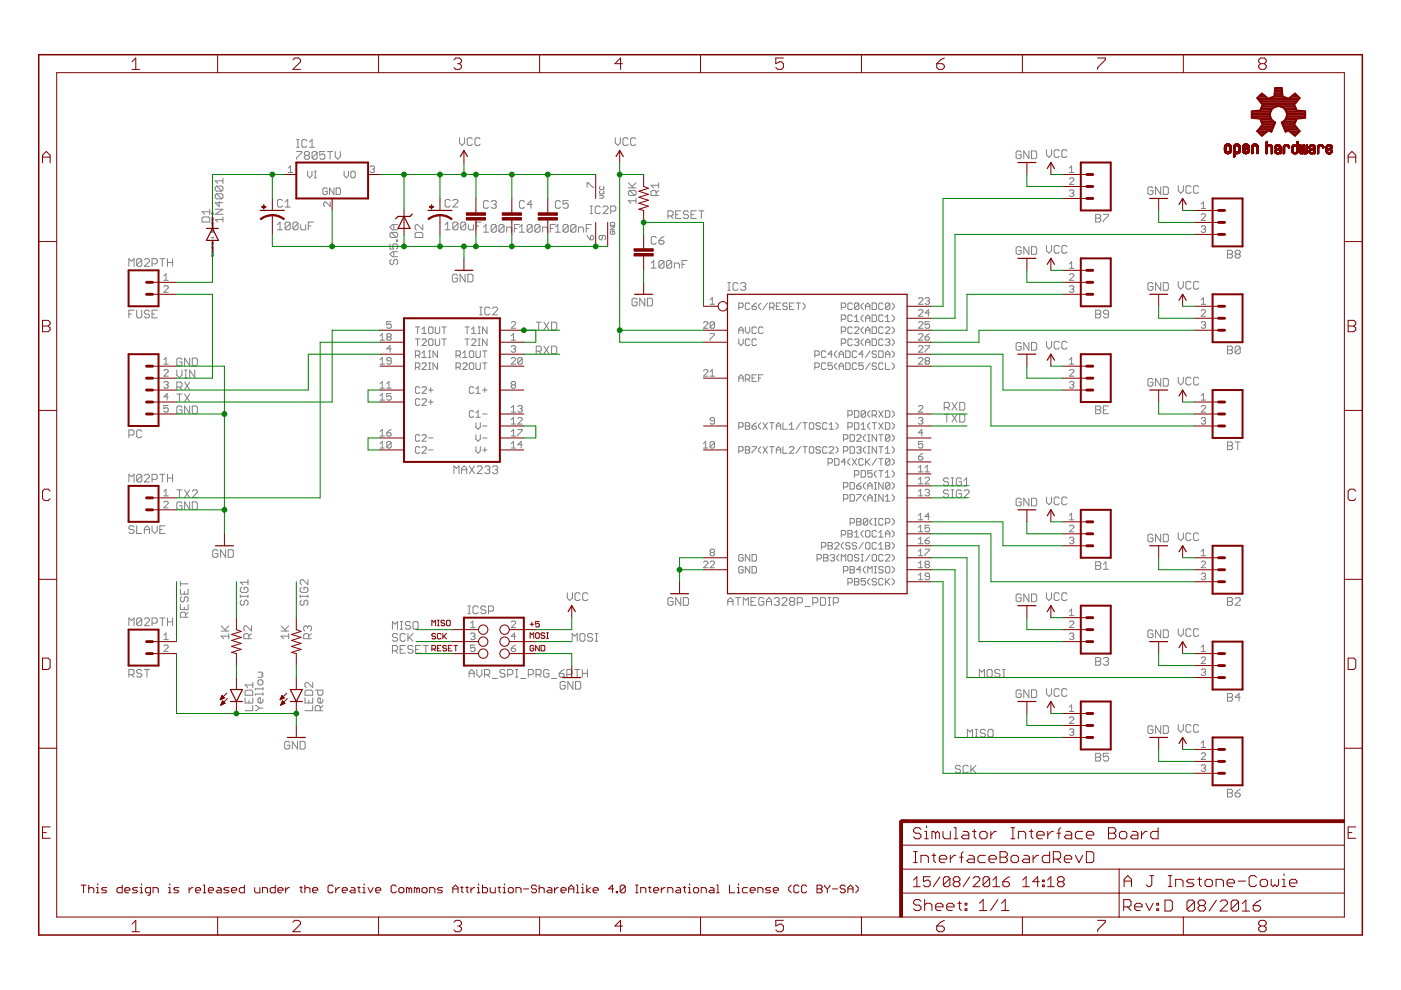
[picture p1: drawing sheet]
<svg xmlns="http://www.w3.org/2000/svg" width="297mm" height="210mm" viewBox="0 0 297 210" stroke-linecap="round" stroke-linejoin="round" font-family="sans-serif">
<g fill="none" stroke="#808080" stroke-width=".21">
<path d="M45.9 39.5h1.1l.3 .2v.6l-.3 .2M45.9 39.5l-.3 .2v.6l.3 .2h1.1M45.9 39.5l1.1 1M47.3 37.8v1.1M47.3 38.4h-1.7l.6 .5M61.1 36.6h.9M61.1 35.6l.5-.4v1.4M62.9 32.1h1.1v.3l-1.1 1.1v.3M62.9 31.2h.5M62.9 29.6h.5M63.2 29.6v1.6M64.8 32.9l-.3 .3v.3l.3 .3h.5l.3-.3v-.3l-.3-.3"/>
<path d="M64.8 32.9l-.3-.2v-.3l.3-.3h.5l.3 .3v.3l-.3 .2M64.8 32.9h.5M65.1 29.9l-.3-.3h-.6l-.2 .3v1l.2 .3h.6l.3-.3M65.2 36.3v.9l.5 .5 .4-.5v-.9M65.6 30.1l.6-.5v1.6M65.6 31.2h1.1M66.6 37.7h.5M66.6 36.3h.5M66.8 36.3v1.4M67.2 32.4l-.2-.3h-.6l-.2 .3v1.1M67.2 32.4v1.1l-.2 .3h-.6l-.2-.3M67.2 32.4l-1 1.1"/>
<path d="M68.9 32.1h-1.1v.8l.5-.2h.3l.3 .2v.6l-.3 .3h-.5l-.3-.3M69.4 32.1h1.1M70 32.1v1.7M70.8 39.9v1.4l-.9-1.4v1.4M71.1 32.1v1.1l.5 .6 .6-.6v-1.1M71.3 39.9h.7l.2 .2v.9l-.2 .3h-.7zM73 36.3v.9l.4 .5 .5-.5v-.9M74.4 36.5l.2-.2h.5l.2 .2v1l-.2 .2h-.5l-.2-.2zM78.5 35.4l.2-.2h.5l.2 .2-.2 .5M78.9 35.9h.3M79.2 35.9l.2 .2-.2 .5h-.5l-.2-.3M97.4 29.2v1.1l.6 .5 .5-.5v-1.1"/>
<path d="M100.1 29.5l-.2-.3h-.6l-.2 .3v1.1l.2 .2h.6l.2-.2M101.8 29.5l-.3-.3h-.5l-.3 .3v1.1l.3 .2h.5l.3-.2M124.5 39.7v-.9h.2l.9 .9h.3M127.3 39.5l-.2 .2 .2 .5h.6l.1-.2-.1-.5M130.5 29.2v1.1l.5 .5 .5-.5v-1.1M133.2 29.5l-.3-.3h-.5l-.3 .3v1.1l.3 .2h.5l.3-.2M133.2 39.8h1.7M133.2 38.8l1.1 1M134.8 29.5l-.3-.3h-.5l-.3 .3v1.1l.3 .2h.5l.3-.2M134.9 38.8l-.9 .8M139.7 39.3h-1.7l.6 .5M139.7 38.8v1"/>
<path d="M216.5 32.3l-.3-.3h-.5l-.3 .3v1.1l.3 .2h.5l.3-.2v-.6h-.5M218.1 32v1.6l-1-1.6v1.6M218.7 32h.8l.3 .3v1.1l-.3 .2h-.8zM221.9 31.7v1.1l.5 .6 .5-.6v-1.1M224.6 32l-.3-.3h-.5l-.3 .3v1.1l.3 .3h.5l.3-.3M226.2 32l-.2-.3h-.6l-.3 .3v1.1l.3 .3h.6l.2-.3M226.7 38l.3-.3h.4l.3 .3v.2l-1 .9h1M226.7 35.6l.5-.4v1.4M226.7 36.6h1M244.5 39.9l-.3-.3h-.6l-.2 .3v1.1l.2 .2h.6l.3-.2v-.6h-.6M246.1 39.6v1.6l-1.1-1.6v1.6M246.6 39.6h.9l.2 .3v1.1l-.2 .2h-.9z"/>
<path d="M249.8 39.4v1l.5 .6 .6-.6v-1M252.5 39.6l-.3-.2h-.5l-.3 .2v1.1l.3 .3h.5l.3-.3M254.1 39.6l-.2-.2h-.6l-.2 .2v1.1l.2 .3h.6l.2-.3M27.3 56.5v-1.7l.6 .6 .5-.6v1.7M30.1 55.1l-.3-.3h-.5l-.3 .3v1.1M30.1 55.1v1.1l-.3 .3h-.5l-.3-.3M30.1 55.1l-1.1 1.1M30.6 55.1l.3-.3h.5l.3 .3v.3l-1.1 1.1h1.1M32.2 55.9h.9l.2-.2v-.6l-.2-.3h-.9v1.7M33.9 54.8h1.1M34.4 54.8v1.7M34.7 58.5l.5-.5v1.4"/>
<path d="M34.7 59.4h1M35.5 54.8v1.7M35.5 55.7h1.1M36.6 54.8v1.7M42.8 46.3l.3-.3h1.1l.3 .3v.8h-1.7zM44.5 44.9h-1.7l.6 .5M44.5 44.4v1M44.8 53.5h.1M44.8 48.5h.1M44.9 46.6h.3v.2h-.2v-.2M44.9 51.7h.3v.2h-.2v-.2M44.9 54.1v.2l.2-.2h.1v.2"/>
<path d="M44.9 47.3h.3v.2h-.3zM44.9 49v.3l.2-.3 .1 .1v.2M44.9 52.3h.3v.2l-.3 .1zM45 48v.3l.2-.1v-.2M45 53.1v.2h.2v-.2M45 45.9l.1 .2M45 46.9l.1 .2M45 51l.1 .2M45 52l.1 .2M45 52.2h.2M45 51.2h.2M45 47.1h.2"/>
<path d="M45 46.1h.2M45.2 45.1v.3l-.2-.3-.1 .1v.2M45.2 46.3v.2l-.2-.2 .1-.1v.3M45.2 47.7v.2l-.2-.2 .1-.1v.3M45.2 48.4v.1M45.2 48.9v-.2l-.2-.1v.3h.4M45.2 50.2v.3M45.2 51.4v.1l-.2-.1 .1-.1v.2M45.2 52.8v.2l-.2-.2 .1-.1v.3M45.2 53.5v.1M45.2 54v-.2l-.2-.1v.3h.4M45.2 48.5h-.2"/>
<path d="M45.2 53.5l-.2 .1M45.2 50.4h-.3l.1 .1M45.6 44.4h1.7l-1.7 1h1.7M45.9 41.1h1.1l.3 .3v.5l-.3 .3M45.9 41.1l-.3 .3v.5l.3 .3h1.1M45.9 41.1l1.1 1.1M46.5 42.7v1.1l-.9-.8h1.7M47.3 46.5h-1.7l.6 .6M47.3 46v1.1M58.8 47.6l.6-.5v1.6M58.8 48.7h1.1M59.9 42.5l-.3-.2h-.5l-.3 .2v1.1l.3 .3h.5l.3-.3"/>
<path d="M60.5 43.9h1.1M60.5 42.8l.5-.5v1.6M61.6 47.4l-.3-.3h-.6l-.2 .3v1.1M61.6 47.4v1.1l-.3 .2h-.6l-.2-.2M61.6 47.4l-1.1 1.1M63.2 47.4l-.3-.3h-.5l-.3 .3v1.1M63.2 47.4v1.1l-.3 .2h-.5l-.3-.2M63.2 47.4l-1.1 1.1M63.7 47.6v.9l.3 .2h.8v-1.1M65.4 47.9h.5M66.5 47.1h-1.1v1.6M69.4 40.1l-.2-.2h-.5l-.2 .2v.9l.2 .3h.5l.2-.3v-.4h-.5"/>
<path d="M70 42.8v1l-.9-1h-.2l-.3 .3v.4l.3 .3M82.7 51.7v1.1h.8l-.3-.8 .3-.3h.5l.3 .3v.5l-.3 .3M83 49.3l-.3 .3v.5l.3 .3h1M83 49.3h1l.3 .3v.5l-.3 .3M83 55l-.3 .3v.5l.3 .3h.2l.3-.3v-.5l.3-.3h.2l.3 .3v.5l-.3 .3M83 49.3l1 1.1M83.5 47.6v1.1M83.5 53.4v1M84 50.9h.3v.3h-.3zM84.3 47.6h-1.1l-.5 .6 .5 .5h1.1M84.3 53.4h-1.1l-.5 .5 .5 .5h1.1M88.3 49.3h1.1l.2 .3v.8h-1.6v-.8z"/>
<path d="M89.6 47.6v1.1l-1.1-1.1h-.2l-.3 .3v.6l.3 .2M94.4 48.7h1.1M94.4 47.6l.5-.5v1.6M95.5 42.5l-.3-.2h-.5l-.3 .2v1.1l.3 .3h.5l.3-.3M96 42.5l.3-.2h.5l.3 .2v.3l-1.1 1.1h1.1M97 58.4l-.3-.3h-.5l-.3 .3v1.1l.3 .3h.5l.3-.3v-.5h-.6M97.1 47.4l-.3-.3h-.5l-.3 .3v1.1M97.1 47.4v1.1l-.3 .2h-.5l-.3-.2M97.1 47.4l-1.1 1.1M98.6 58.1v1.7l-1.1-1.7v1.7M98.7 47.4l-.2-.3h-.6l-.2 .3v1.1M98.7 47.4v1.1l-.2 .2h-.6l-.2-.2"/>
<path d="M98.7 47.4l-1 1.1M99.2 58.1h.8l.3 .3v1.1l-.3 .3h-.8zM99.3 47.6v.9l.3 .2h.8v-1.1M100.9 47.9h.6M102 47.1h-1.1v1.6M102.5 49.2h1.1M102.5 48.2l.5-.6v1.6M103.6 42.8l-.3-.3h-.5l-.3 .3v1.1l.3 .3h.5l.3-.3M104.1 42.8l.3-.3h.6l.2 .3v.3l-.2 .2M104.7 43.3h.3M105 43.3l.2 .3v.3l-.2 .3h-.6l-.3-.3M105.2 47.9v1.1l-.2 .2h-.6l-.3-.2"/>
<path d="M105.2 47.9l-.2-.3h-.6l-.3 .3v1.1M105.2 47.9l-1.1 1.1M106.9 47.9v1.1l-.3 .2h-.6l-.2-.2M106.9 47.9l-.3-.3h-.6l-.2 .3v1.1M106.9 47.9l-1.1 1.1M107.4 49.2v-1h.8l.3 .2v.8M109.1 48.4h.5M110.1 49.2h1.1M110.1 47.6h-1v1.6M110.1 48.2l.6-.6v1.6M111.2 42.8l-.3-.3h-.5l-.3 .3v1.1l.3 .3h.5l.3-.3M112.8 47.9v1.1l-.2 .2h-.6l-.2-.2"/>
<path d="M112.8 47.9l-.2-.3h-.6l-.2 .3v1.1M112.8 47.9l-1 1.1M112.8 43.3h-1l.8-.8v1.7M114.5 47.9v1.1l-.3 .2h-.5l-.3-.2M114.5 47.9l-.3-.3h-.5l-.3 .3v1.1M114.5 47.9l-1.1 1.1M115 49.2v-1h.8l.3 .2v.8M116.7 48.4h.5M117.8 49.2h1M117.8 47.6h-1.1v1.6M117.8 48.2l.5-.6v1.6M118.8 42.8l-.2-.3h-.6l-.2 .3v1.1l.2 .3h.6l.2-.3"/>
<path d="M120.5 47.9v1.1l-.3 .2h-.5l-.3-.2M120.5 47.9l-.3-.3h-.5l-.3 .3v1.1M120.5 42.5h-1.1v.8l.5-.2h.3l.3 .2v.6l-.3 .3h-.5l-.3-.3M120.5 47.9l-1.1 1.1M122.1 47.9v1.1l-.3 .2h-.5l-.3-.2M122.1 47.9l-.3-.3h-.5l-.3 .3v1.1M122.1 47.9l-1.1 1.1M122.7 49.2v-1h.8l.2 .2v.8M124.3 48.4h.5M124.5 49.9l.7 .9M125.1 45.3h.5M125.1 43.7h.5"/>
<path d="M125.2 50.1l.2-.2 .5 .2v.5l-.3 .2h-.4zM125.4 47.6h-1.1v1.6M125.4 43.7v1.6M127.1 41.4h.6l.3 .3-.3 .3h-.6M127.3 40.5l-.2 .1 .2 .5h.6l.1-.1-.1-.5M127.3 43.9l-.3-.2h-.5l-.3 .2v1.1l.3 .3h.5l.3-.3M127.7 49.9v.7l-.2 .2-.5-.2v-.5l.3-.2h.9l.2 .2v.5l-.2 .2M127.8 43.9l.3-.2h.6l.2 .2v.3l-1.1 1.1h1.1M129.4 48.1h.9l-.9 .6h.9M129.5 44.8h.8l.3-.3v-.6l-.3-.2h-.8v1.6M129.5 49l-.1 .2 .1 .5h.7l.1-.2-.1-.5h-.3v.3M129.5 47.2h.7l.1 .6h-.9z"/>
<path d="M133.5 40.4h1.1l.3 .3v.5l-.3 .3M133.5 40.4l-.3 .3v.5l.3 .3h1.1M133.5 40.4l1.1 1.1M134.9 42.6h-1.7l.6 .5M134.9 42v1.1M138.1 55.8l.5-.6v1.7M138.1 56.9h1M139.1 41.5v-.8l-.2-.3h-.6l-.3 .3v.8h1.7M139.1 50.4l-.2-.3h-.6l-.2 .3v1.1l.2 .3h.6l.2-.3M139.7 40.4l-.6 .5M139.7 51h.8l.3 .2v.3l-.3 .3h-.5l-.3-.3zM140.8 55.5v1.1l-.3 .3h-.5l-.3-.3"/>
<path d="M140.8 55.5l-.3-.3h-.5l-.3 .3v1.1M140.8 55.5l-1.1 1.1M140.8 50.1l-.6 .3-.5 .6M141.6 45.8h.8l.3-.3v-.5l-.3-.3h-.8v1.6M142.2 45.8l.5 .5M142.4 55.5v1.1l-.2 .3h-.6l-.3-.3M142.4 55.5l-.2-.3h-.6l-.3 .3v1.1M142.4 55.5l-1.1 1.1M143 56.9v-1.1h.8l.3 .2v.9M143.3 45.5h.5M144.3 44.7h-1v1.6h1M144.6 56h.5"/>
<path d="M145.7 55.2h-1.1v1.7M146 45l-.3-.3h-.5l-.3 .3v.2l.3 .3h.5l.3 .3v.3l-.3 .2h-.5l-.3-.2M146.5 45.5h.6M147.6 44.7h-1.1v1.6h1.1M148.2 44.7h1M148.7 44.7v1.6M154.3 59.9h.6M154.6 59.9v1.7M216.5 52.6l-.3-.3h-.5l-.3 .3v1.1l.3 .2h.5l.3-.2v-.6h-.5M218.1 52.3v1.6l-1-1.6v1.6M218.7 52.3h.8l.3 .3v1.1l-.3 .2h-.8zM221.9 52v1.1l.5 .6 .5-.6v-1.1"/>
<path d="M224.6 52.3l-.3-.3h-.5l-.3 .3v1.1l.3 .3h.5l.3-.3M226.2 52.3l-.2-.3h-.6l-.3 .3v1.1l.3 .3h.6l.2-.3M226.7 56.9h1M226.7 40.5l.3-.2h.4l.3 .2-.3 .5M226.7 56l.5-.5v1.4M226.7 58.3l.3-.3h.4l.3 .3v.2l-1 .9h1M227.2 41h.2M227.4 41l.3 .2-.3 .5h-.4l-.3-.3M232.3 45.4h.8l.3 .3v.3l-.3 .3 .3 .2v.3l-.3 .3h-.8zM232.3 46.3h.8M233.9 45.4h1.1v.3l-1.1 1.1v.3M246.1 59.9v1.7l-1.1-1.7v1.7"/>
<path d="M246.6 59.9h.9l.2 .3v1.1l-.2 .3h-.9zM249.8 59.7v1.1l.5 .5 .6-.5v-1.1M252.5 59.9l-.3-.2h-.5l-.3 .2v1.1l.3 .3h.5l.3-.3M254.1 59.9l-.2-.2h-.6l-.2 .2v1.1l.2 .3h.6l.2-.3M254.7 48.1l.2-.2h.5l.2 .2-.2 .5M254.7 43.3l.4-.5v1.4M254.7 44.2h.9M254.7 45.6l.2-.3h.5l.2 .3v.2l-.9 .9h.9M255.1 48.6h.3M255.4 48.6l.2 .2-.2 .5h-.5l-.2-.3M260.2 53.1h.8l.3 .2v.3l-.3 .3 .3 .3v.2l-.3 .3h-.8zM260.2 53.9h.8"/>
<path d="M262.1 53.9l-.2-.3v-.3l.2-.2h.6l.3 .2v.3l-.3 .3M262.1 53.9l-.2 .3v.2l.2 .3h.6l.3-.3v-.2l-.3-.3M262.1 53.9h.6M27.3 66.6h.6M28.4 65.8h-1.1v1.6M29 65.8v1.3l.3 .3h.5l.3-.3v-1.3M31.7 66l-.3-.2h-.5l-.3 .2v.3l.3 .3h.5l.3 .2v.3l-.3 .3h-.5l-.3-.3M32.2 66.6h.6M33.3 65.8h-1.1v1.6h1.1M34.7 60.8l.3-.2h.4l.3 .2v.2l-1 1h1M34.7 78.6l.3-.2h.4l.3 .2v.2l-1 1h1M34.7 77.2h1"/>
<path d="M34.7 76.3l.5-.5v1.4M37.5 78.5v1l.5 .6 .6-.6v-1M38.6 76.2l-.3-.3h-.5l-.3 .3v1.1l.3 .3h.5l.3-.3v-.5h-.6M39.1 78.5h.6M39.4 78.5v1.6M40.2 75.9v1.7l-1.1-1.7v1.7M40.8 75.9h.8l.2 .3v1.1l-.2 .3h-.8zM41.3 78.5v1.6l-1.1-1.6v1.6M80.6 77.2h.9M80.6 72.1h.9M80.6 71.2l.4-.5v1.4M80.6 76.3l.4-.5v1.4"/>
<path d="M82.2 71.4l-.2 .3 .2 .4h.5l.2-.2-.2-.5M82.2 71.4l-.2-.2 .2-.5h.5l.2 .3-.2 .4M82.2 71.4h.5M82.9 74h-.9l.7-.7v1.4M82.9 68.2h-.9v.7l.7-.2 .2 .2v.5l-.2 .2h-.5l-.2-.2M82.9 76.5h-.7l-.2-.2 .2-.5h.5l.2 .3v.9l-.2 .2h-.5l-.2-.2M88.1 71.9h.9M88.1 69.3h.9M88.1 77.9h.7l.2-.3v-.4l-.2-.3h-.7v1.4M88.1 75.3h.7l.2-.2v-.5l-.2-.2h-.7v1.4M88.5 69.3v1.4M88.5 71.9v1.4"/>
<path d="M88.5 75.3l.5 .5M88.5 77.9l.5 .4M89.5 72.1l.2-.2h.5l.2 .2v.2l-.9 1h.9M89.5 77.2l.2-.3h.5l.2 .3v.2l-.9 .9h.9M89.5 70.7h.9M89.5 75.8h.9M89.5 69.8l.4-.5v1.4M89.5 74.9l.4-.5v1.4M90.9 78.3h.4M90.9 76.9h.4M90.9 75.8h.4M90.9 74.4h.4"/>
<path d="M91.1 71.9h.5l.2 .2v.9l-.2 .3h-.5l-.2-.3v-.9zM91.1 69.3h.5l.2 .3v.9l-.2 .2h-.5l-.2-.2v-.9zM91.1 74.4v1.4M91.1 76.9v1.4M92.3 69.3v1.2l.2 .2h.5l.2-.2v-1.2M92.3 71.9v1.1l.2 .3h.5l.2-.3v-1.1M92.8 74.4v1.4l-1-1.4v1.4M92.8 76.9v1.4l-1-1.4v1.4M93.7 71.9h.9M93.7 69.3h.9M94.1 69.3v1.4M94.1 71.9v1.4"/>
<path d="M96.7 77.9h.7l.2-.3v-.4l-.2-.3h-.7v1.4M96.7 75.3h.7l.2-.2v-.5l-.2-.2h-.7v1.4M97.2 75.3l.4 .5M97.2 77.9l.4 .4M98.1 77.2l.2-.3h.5l.2 .3v.2l-.9 .9h.9M98.1 75.8h.9M98.1 74.9l.5-.5v1.4M98.6 71.9h.9M98.6 69.3h.9M99 69.3v1.4M99 71.9v1.4M99.5 77.2l.2-.3h.5l.2 .3v.9l-.2 .2h-.5l-.2-.2z"/>
<path d="M99.5 74.6l.2-.2h.5l.2 .2v1l-.2 .2h-.5l-.2-.2zM100 72.1l.2-.2h.5l.2 .2v.2l-.9 1h.9M100 70.7h.9M100 69.8l.4-.5v1.4M100.9 74.4v1.2l.2 .2h.5l.2-.2v-1.2M100.9 76.9v1.2l.2 .2h.5l.2-.2v-1.2M101.4 71.9h.4M101.4 73.3h.4M101.4 69.3h.4M101.4 70.7h.4M101.6 69.3v1.4M101.6 71.9v1.4"/>
<path d="M101.7 66.8h.5M101.7 65.1h.5M102 65.1v1.7M102.3 76.9h1M102.3 74.4h1M102.8 74.4v1.4M102.8 76.9v1.4M103.3 69.3v1.4l-1-1.4v1.4M103.3 71.9v1.4l-1-1.4v1.4M103.9 65.4l-.3-.3h-.5l-.3 .3v1.1l.3 .3h.5l.3-.3M104.4 65.4l.3-.3h.5l.3 .3v.3l-1.1 1.1h1.1M108.4 73.5l.2-.2h.5l.2 .2-.2 .5"/>
<path d="M108.4 68.4l.2-.2h.5l.2 .2v.3l-.9 .9h.9M108.4 76.1l.2-.3h.5l.2 .3v.2l-.9 .9h.9M108.4 72.1h.9M108.4 71.2l.5-.5v1.4M108.9 74h.2M109.1 74l.2 .2-.2 .5h-.5l-.2-.3M110.7 76.1v.9l-.2 .2h-.5l-.2-.2M110.7 76.1l-.2-.3h-.5l-.2 .3v.9M110.7 76.1l-.9 .9M113.7 74.5h.8l.3-.3v-.5l-.3-.3h-.8v1.6M113.7 68.3h1.1M114.2 74.5l.6 .5"/>
<path d="M114.2 68.3v1.6M115.3 73.4l1.1 1.6M115.3 68.3l1.1 1.6M116.4 73.4l-1.1 1.6M116.4 68.3l-1.1 1.6M116.9 68.3h.9l.2 .3v1.1l-.2 .2h-.9zM116.9 73.4h.9l.2 .3v1l-.2 .3h-.9zM135.1 63.5l-.3-.3h-.5l-.3 .3v1.1l.3 .3h.5l.3-.3v-.5h-.6M136.7 63.2v1.7l-1.1-1.7v1.7M137.3 63.2h.8l.2 .3v1.1l-.2 .3h-.8zM149.2 68.4l.2-.2h.5l.2 .2v.3l-.9 .9h.9M149.2 78.6l.2-.2h.5l.2 .2v.2l-.9 1h.9"/>
<path d="M150.6 70.7h.9v.3l-.9 .9v.2M150.6 79.8h.9M150.6 78.8l.4-.4v1.4M150.6 63.6l.4-.5v1.4M150.6 64.5h.9M151.5 68.4l-.2-.2h-.5l-.2 .2v1M151.5 68.4v1l-.2 .2h-.5l-.2-.2M151.5 68.4l-.9 1M154.3 61.6h.6M156.5 60.2l-.3-.3h-.5l-.3 .3v1.1l.3 .3h.5l.3-.3M156.6 65.2h.7l.3-.3v-.4l-.3-.3h-.7v1.4M156.6 70.7v-.9l.5-.5 .5 .5v.9"/>
<path d="M156.6 71.9v.9l.5 .5 .5-.5v-.9M156.6 70h1M157 60.2l.3-.3h.6l.2 .3v.3l-.2 .2M157.6 60.7h.3M157.9 60.7l.2 .3v.3l-.2 .3h-.6l-.3-.3M158 69.3v1l.5 .4 .5-.4v-1M159 64.5l-.3-.3h-.4l-.3 .3v.9l.3 .2h.4l.3-.2M159 72.1l-.3-.2h-.4l-.3 .2v.9l.3 .3h.4l.3-.3M159.4 64.9h.7l.3 .5-.3 .2h-.4l-.3-.2zM160.4 69.6l-.3-.3h-.4l-.3 .3v.9l.3 .2h.4l.3-.2M160.4 72.1l-.3-.2h-.4l-.3 .2v.9l.3 .3h.4l.3-.3M160.4 79.5h-1v1.4h1"/>
<path d="M160.4 64.2l-1 .7M161.3 64.2l-.5 .5v.5l.5 .4M161.8 69.6l-.3-.3h-.4l-.3 .3v.9l.3 .2h.4l.3-.2M161.8 79.5h-1v1.4M162.7 64.2l-.9 1.4M163.2 65.2h.7l.2-.3v-.4l-.2-.3h-.7v1.4M163.6 65.2l.5 .4M164.6 64.9h.5M165.5 64.2h-.9v1.4h.9M166.9 64.5l-.2-.3h-.5l-.2 .3 .2 .4h.5l.2 .3-.2 .4h-.5l-.2-.2M167.4 64.9h.5M168.3 64.2h-.9v1.4h.9"/>
<path d="M168.8 64.2h.9M169.3 64.2v1.4M170.2 64.2l.5 .5v.5l-.5 .4M172.8 75.3h.7l.2-.2v-.5l-.2-.2h-.7v1.4M172.8 77.9h.7l.2-.3v-.4l-.2-.3h-.7v1.4M175.1 77.2l-.2-.3h-.5l-.2 .3v.9l.2 .2h.5l.2-.2M175.1 74.6l-.2-.2h-.5l-.2 .2v1l.2 .2h.5l.2-.2M176.5 76.9h-.9v.7l.4-.2 .5 .2v.5l-.2 .2h-.5l-.2-.2M176.5 75.1h-.9l.7-.7v1.4M177.4 74.4l-.4 .5v.4l.4 .5M177.4 76.9l-.4 .5v.5l.4 .4M177.9 78.3v-.9l.5-.5 .4 .5v.9"/>
<path d="M177.9 75.8v-.9l.5-.5 .4 .5v.9M177.9 77.6h.9M177.9 75.1h.9M178.4 72.8h.7l.2-.2v-.5l-.2-.2h-.7v1.4M178.4 70.3h.7l.2-.3v-.4l-.2-.3h-.7v1.4M178.4 65.2h.7l.2-.3v-.4l-.2-.3h-.7v1.4M178.4 67.7h.7l.2-.2v-.5l-.2-.2h-.7v1.4M179.3 74.4h.7l.2 .2v1l-.2 .2h-.7zM179.3 76.9h.7l.2 .3v.9l-.2 .2h-.7zM180.7 64.5l-.2-.3h-.5l-.2 .3v.9l.2 .2h.5l.2-.2M180.7 67l-.2-.2h-.5l-.2 .2v.9l.2 .3h.5l.2-.3M180.7 69.6l-.2-.3h-.5l-.2 .3v.9l.2 .2h.5l.2-.2"/>
<path d="M180.7 72.1l-.2-.2h-.5l-.2 .2v.9l.2 .3h.5l.2-.3M181.2 69.6l.2-.3h.5l.2 .3v.2l-.9 .9h.9M181.2 72.1l.2-.2h.5l.2 .2-.2 .5M181.2 67.2l.4-.4v1.4M181.2 68.2h.9M181.6 74.6l-.2-.2h-.5l-.2 .2v1l.2 .2h.5l.2-.2M181.6 77.2l-.2-.3h-.5l-.2 .3v.9l.2 .2h.5l.2-.2M181.6 72.6h.3M181.9 72.6l.2 .2-.2 .5h-.5l-.2-.3M182.1 64.5l-.9 .9M182.1 64.5l-.2-.3h-.5l-.2 .3v.9M182.1 64.5v.9l-.2 .2h-.5l-.2-.2"/>
<path d="M183 76.9h-.9v.7l.7-.2 .2 .2v.5l-.2 .2h-.5l-.2-.2M183 75.1h-.9l.7-.7v1.4M183 64.2l-.4 .5v.5l.4 .4M183 66.8l-.4 .4v.5l.4 .5M183 69.3l-.4 .5v.5l.4 .4M183 71.9l-.4 .4v.5l.4 .5M183.5 73.3v-1l.5-.4 .4 .4v1M183.5 65.6v-.9l.5-.5 .4 .5v.9M183.5 68.2v-1l.5-.4 .4 .4v1M183.5 70.7v-.9l.5-.5 .4 .5v.9M183.5 70h.9M183.5 72.6h.9"/>
<path d="M183.5 67.5h.9M183.5 64.9h.9M184.4 76.9l-.9 1.4M184.4 74.4l-.9 1.4M184.9 71.9h.7l.2 .2v.9l-.2 .3h-.7zM184.9 64.2h.7l.2 .3v.9l-.2 .2h-.7zM184.9 66.8h.7l.2 .2v.9l-.2 .3h-.7zM184.9 69.3h.7l.2 .3v.9l-.2 .2h-.7zM185.8 74.6l-.2-.2h-.5l-.2 .5 .2 .2h.5l.2 .5-.2 .2h-.5l-.2-.2M185.8 77.2l-.2-.3h-.5l-.2 .5 .2 .2h.5l.2 .5-.2 .2h-.5l-.2-.2M186.3 74.4h.7l.2 .2v1l-.2 .2h-.7zM187.2 64.5l-.2-.3h-.5l-.2 .3v.9l.2 .2h.5l.2-.2"/>
<path d="M187.2 67l-.2-.2h-.5l-.2 .2v.9l.2 .3h.5l.2-.3M187.2 69.6l-.2-.3h-.5l-.2 .3v.9l.2 .2h.5l.2-.2M187.2 72.1l-.2-.2h-.5l-.2 .2v.9l.2 .3h.5l.2-.3M187.2 77.2l-.2-.3h-.5l-.2 .3v.9l.2 .2h.5l.2-.2M187.7 75.8v-.9l.5-.5 .5 .5v.9M187.7 76.9v1.4h1M187.7 72.1l.3-.2h.4l.3 .2-.3 .5M187.7 69.6l.3-.3h.4l.3 .3v.2l-1 .9h1M187.7 67.2l.5-.4v1.4M187.7 75.1h1M187.7 68.2h1M188.2 72.6h.2"/>
<path d="M188.4 72.6l.3 .2-.3 .5h-.4l-.3-.3M188.7 64.5l-.3-.3h-.4l-.3 .3v.9M188.7 64.5v.9l-.3 .2h-.4l-.3-.2M188.7 64.5l-1 .9M189.1 64.2l.5 .5v.5l-.5 .4M189.1 66.8l.5 .4v.5l-.5 .5M189.1 69.3l.5 .5v.5l-.5 .4M189.1 71.9l.5 .4v.5l-.5 .5M189.1 74.4l.5 .5v.4l-.5 .5M189.1 76.9l.5 .5v.5l-.5 .4M194.7 76.1l.3-.3h.4l.3 .3v.2l-1 .9h1M194.7 73.5l.3-.2h.4l.3 .2v.2l-1 1h1"/>
<path d="M194.7 71l.3-.3h.4l.3 .3v.2l-1 .9h1M194.7 68.4l.3-.2h.4l.3 .2v.3l-1 .9h1M194.7 63.4l.3-.3h.4l.3 .3v.2l-1 .9h1M194.7 65.9l.3-.2h.4l.3 .2v.2l-1 1h1M196.1 71.4h.7l.3 .5-.3 .2h-.4l-.3-.2zM196.1 63.4l.3-.3h.4l.3 .3-.3 .4M196.1 73.3h1v.2l-1 .9v.3M196.4 76.5l-.3 .3 .3 .4h.4l.3-.2-.3-.5M196.4 76.5l-.3-.2 .3-.5h.4l.3 .3-.3 .4M196.4 76.5h.4M196.6 63.8h.2M196.8 63.8l.3 .3-.3 .4h-.4l-.3-.2"/>
<path d="M197.1 68.2h-1v.7l.7-.2 .3 .2v.5l-.3 .2h-.4l-.3-.2M197.1 66.4h-1l.7-.7v1.4M197.1 70.7l-1 .7M216.5 72.9l-.3-.3h-.5l-.3 .3v1.1l.3 .3h.5l.3-.3v-.6h-.5M218.1 72.6v1.7l-1-1.7v1.7M218.7 72.6h.8l.3 .3v1.1l-.3 .3h-.8zM221.9 72.4v1l.5 .6 .5-.6v-1M224.6 72.6l-.3-.2h-.5l-.3 .2v1.1l.3 .3h.5l.3-.3M226.2 72.6l-.2-.2h-.6l-.3 .2v1.1l.3 .3h.6l.2-.3M226.7 60.8l.3-.2h.4l.3 .2-.3 .5M226.7 78.6l.3-.2h.4l.3 .2v.2l-1 1h1M226.7 77.2h1"/>
<path d="M226.7 76.3l.5-.5v1.4M227.2 61.3h.2M227.4 61.3l.3 .2-.3 .5h-.4l-.3-.3M232.3 65.8h.8l.3 .2v.3l-.3 .3 .3 .2v.3l-.3 .3h-.8zM232.3 66.6h.8M235 66.6h-.8l-.3-.3v-.3l.3-.2h.6l.2 .2v1.1l-.2 .3h-.6l-.3-.3M244.5 60.2l-.3-.3h-.6l-.2 .3v1.1l.2 .3h.6l.3-.3v-.6h-.6M249.8 80v1.1l.5 .5 .6-.5v-1.1M254.7 68.4l.2-.2h.5l.2 .2-.2 .5M254.7 65.9l.2-.2h.5l.2 .2v.2l-.9 1h.9M254.7 64.5h.9M254.7 63.6l.4-.5v1.4"/>
<path d="M255.1 68.9h.3M255.4 68.9l.2 .2-.2 .5h-.5l-.2-.2M260.2 73.4h.8l.3 .3v.2l-.3 .3 .3 .3v.2l-.3 .3h-.8zM260.2 74.2h.8M263 73.7v1l-.3 .3h-.6l-.2-.3M263 73.7l-.3-.3h-.6l-.2 .3v1M263 73.7l-1.1 1M27.3 92.2h.9l.2-.2v-.6l-.2-.2h-.9v1.6M30.1 91.4l-.3-.2h-.5l-.3 .2v1.1l.3 .3h.5l.3-.3M34.7 81.1l.3-.2h.4l.3 .2-.3 .5M35.2 81.6h.2M35.4 81.6l.3 .2-.3 .5h-.4l-.3-.2"/>
<path d="M35.7 86h-1v.7l.7-.3 .3 .3v.4l-.3 .3h-.4l-.3-.3M35.7 84.1h-1l.7-.7v1.4M37.5 82.1h.8l.3-.3v-.5l-.3-.3h-.8v1.6M37.5 83.5h1.1M38 82.1l.6 .5M38 83.5v1.7M38.6 86.4l-.3-.3h-.5l-.3 .3v1l.3 .3h.5l.3-.3v-.5h-.6M39.1 81l1.1 1.6M39.1 83.5l1.1 1.7M39.1 80.1h.6M40.2 86.1v1.6l-1.1-1.6v1.6M40.2 81l-1.1 1.6"/>
<path d="M40.2 83.5l-1.1 1.7M40.8 86.1h.8l.2 .3v1l-.2 .3h-.8zM80.6 81.4l.4-.5v1.4M80.6 95h.9M80.6 92.5h.9M80.6 82.3h.9M80.6 83.9l.4-.5v1.4M80.6 91.5l.4-.4v1.4M80.6 94.1l.4-.5v1.4M80.6 84.8h.9M82 91.8h.7l.2 .4-.2 .3h-.5l-.2-.3zM82 82.3h.9"/>
<path d="M82 81.4l.5-.5v1.4M82.9 83.4h-.9v.7l.7-.2 .2 .2v.5l-.2 .2h-.5l-.2-.2M82.9 93.8v1l-.2 .2h-.5l-.2-.2M82.9 93.8l-.2-.2h-.5l-.2 .2v1M82.9 91.1l-.9 .7M82.9 93.8l-.9 1M89 84.8l-.2-.3h-.5l-.2 .3v.9l.2 .2h.5l.2-.2M89 94.9l-.2-.2h-.5l-.2 .2v1l.2 .2h.5l.2-.2M89 92.4l-.2-.2h-.5l-.2 .2v.9l.2 .3h.5l.2-.3M89 82.2l-.2-.2h-.5l-.2 .2v1l.2 .2h.5l.2-.2M89.5 92.4l.2-.2h.5l.2 .2v.2l-.9 1h.9M89.5 84.8l.2-.3h.5l.2 .3v.2l-.9 .9h.9"/>
<path d="M89.5 94.9l.2-.2h.5l.2 .2v.3l-.9 .9h.9M89.5 82.2l.2-.2h.5l.2 .2v.3l-.9 .9h.9M90.9 95.4h.9M90.9 92.9h.9M90.9 82.7h.9M90.9 85.2h.9M91.3 82.2v1M91.3 84.8v.9M97.9 99.6h1.1M99.5 98.8l1.1 1.6M100.4 87.3l-.2-.2h-.5l-.2 .2v.9l.2 .3h.5l.2-.3M100.4 82.2l-.2-.2h-.5l-.2 .2v1l.2 .2h.5l.2-.2"/>
<path d="M100.6 98.8l-1.1 1.6M100.9 89.6v1l.5 .4 .4-.4v-1M100.9 92.2v.9l.5 .5 .4-.5v-.9M100.9 94.7v.9l.5 .5 .4-.5v-.9M100.9 88.5h.9M100.9 87.5l.5-.4v1.4M100.9 82.5l.5-.5v1.4M100.9 83.4h.9M101.2 99.1l.2-.3h.6l.2 .3v.2l-1 1.1h1M102.3 95.4h1M102.3 90.3h1M102.3 92.9h1"/>
<path d="M102.3 87.8h1M102.3 82.7h1M102.8 99.1l.3-.3h.5l.3 .3v.2l-.3 .3M102.8 82.2v1M102.8 94.9v1M103.3 99.6h.3M103.6 99.6l.3 .3v.2l-.3 .3h-.5l-.3-.3M104.4 99.1l.3-.3h.5l.3 .3v.2l-.3 .3M105 99.6h.2M105.2 99.6l.3 .3v.2l-.3 .3h-.5l-.3-.3M108.4 89l.5-.5v1.4M108.4 95h.9"/>
<path d="M108.4 89.9h.9M108.4 87.4h.9M108.4 91.5l.5-.4v1.4M108.4 86.4l.5-.4v1.4M108.4 94.1l.5-.5v1.4M108.4 92.5h.9M108.6 81.6l-.2-.2 .2-.5h.5l.2 .2-.2 .5M108.6 81.6l-.2 .2 .2 .5h.5l.2-.2-.2-.5M108.6 81.6h.5M109.8 88.8l.2-.3h.5l.2 .3v.2l-.9 .9h.9M109.8 86.2l.2-.2h.5l.2 .2-.2 .5M109.8 91.1h.9v.2l-.9 .9v.3"/>
<path d="M110.3 86.7h.2M110.5 86.7l.2 .2-.2 .5h-.5l-.2-.3M110.7 94.3h-.9l.7-.7v1.4M149.2 94.1l.4-.5v1.4M149.2 95h.9M151.5 93.8v1l-.2 .2h-.5l-.2-.2M151.5 89.2h-.7l-.2-.2 .2-.5h.5l.2 .3v.9l-.2 .2h-.5l-.2-.2M151.5 93.8l-.2-.2h-.5l-.2 .2v1M151.5 93.8l-.9 1M156.6 80.9v-1l.5-.4 .5 .4v1M156.6 90.6h.7l.3-.3v-.4l-.3-.3h-.7v1.4M156.6 95.6h.7l.3-.2v-.5l-.3-.2h-.7v1.4"/>
<path d="M156.6 80.2h1M158 94.7h.7l.3 .2-.3 .5 .3 .5-.3 .2h-.7zM158 80.4h.7l.3-.2v-.5l-.3-.2h-.7v1.4M158 89.6h.7l.3 .3-.3 .4 .3 .5-.3 .2h-.7zM158 95.4h.7M158 90.3h.7M158.5 80.4l.5 .5M159.4 90.3h.7l.3 .5-.3 .2h-.4l-.3-.2zM159.4 94.7h1v.2l-1 1v.2M159.4 80.2h.5M160.4 89.6l-1 .7M160.8 80.2h.5"/>
<path d="M161.3 89.6l-.5 .5v.5l.5 .4M161.3 94.7l-.5 .5v.4l.5 .5M161.8 94.7l.9 1.4M161.8 89.6l.9 1.4M162.7 94.7l-.9 1.4M162.7 89.6l-.9 1.4M163.2 94.7h.9M163.2 89.6h.9M163.6 89.6v1.4M163.6 94.7v1.4M164.6 95.4h.9M164.6 91v-.9l.5-.5 .4 .5v.9"/>
<path d="M164.6 96.1v-.9l.5-.5 .4 .5v.9M164.6 90.3h.9M166 94.7v1.4h.9M166 89.6v1.4h.9M167.4 90.1l.5-.5v1.4M167.4 94.9l.2-.2h.5l.2 .2v.3l-.9 .9h.9M167.4 91h.9M169.7 94.7l-.9 1.4M169.7 89.6l-.9 1.4M170.2 94.7h.9M170.2 89.6h.9M170.7 89.6v1.4"/>
<path d="M170.7 94.7v1.4M171.8 94.7h.5l.2 .2v1l-.2 .2h-.5l-.2-.2v-1zM171.8 89.6h.5l.2 .3v.9l-.2 .2h-.5l-.2-.2v-.9zM173.9 89.9l-.2-.3h-.5l-.2 .5 .2 .2h.5l.2 .3v.2l-.2 .2h-.5l-.2-.2M173.9 94.9l-.2-.2h-.5l-.2 .5 .2 .2h.5l.2 .2v.3l-.2 .2h-.5l-.2-.2M175.3 94.9l-.2-.2h-.5l-.2 .2v1l.2 .2h.5l.2-.2M175.3 89.9l-.2-.3h-.5l-.2 .3v.9l.2 .2h.5l.2-.2M175.6 98.2h.7l.2-.3v-.4l-.2-.3h-.7v1.4M175.8 94.9l.2-.2h.5l.2 .2v.3l-.9 .9h.9M175.8 91h.9M175.8 90.1l.5-.5v1.4M177 97.2h.7l.2 .3v.9l-.2 .2h-.7z"/>
<path d="M177.2 94.7l.5 .5v.4l-.5 .5M177.2 89.6l.5 .5v.5l-.5 .4M178.8 95.6h.7l.3-.2v-.5l-.3-.2h-.7v1.4M178.8 93.1h.7l.3-.2v-.5l-.3-.2h-.7v1.4M179.3 97.9h-.9l.7-.7v1.4M179.8 88h.7l.2-.2v-.5l-.2-.2h-.7v1.4M179.8 90.6h.7l.2-.3v-.4l-.2-.3h-.7v1.4M180.2 97.2l-.4 .5v.5l.4 .4M180.2 92.2h.7l.3 .2v.9l-.3 .3h-.7zM180.2 94.7h.7l.3 .2v1l-.3 .2h-.7zM180.7 97.2l.9 1.4M181.2 87.1h.7l.2 .2v.9l-.2 .3h-.7z"/>
<path d="M181.2 89.6h.7l.2 .3v.9l-.2 .2h-.7zM181.6 92.4l.3-.2h.4l.3 .2v.2l-1 1h1M181.6 94.9l.3-.2h.4l.3 .2-.3 .5M181.6 97.2l-.9 1.4M182.1 95.4h.2M182.3 95.4l.3 .2-.3 .5h-.4l-.3-.2M182.6 99.8h.7l.2 .2v.9l-.2 .3h-.7zM182.6 91h.9M182.6 90.1l.4-.5v1.4M183 97.5l-.2-.3h-.5l-.2 .3v.9l.2 .2h.5l.2-.2M183.5 87.3l-.2-.2h-.5l-.2 .2v.9M183.5 87.3v.9l-.2 .3h-.5l-.2-.3"/>
<path d="M183.5 97.2v1.4M183.5 92.2l-.5 .4v.5l.5 .5M183.5 94.7l-.5 .5v.4l.5 .5M183.5 87.3l-.9 .9M183.7 97.9l.7 .7M184 94.7h.4M184 96.1h.4M184 92.2h.4M184 93.6h.4M184.2 92.2v1.4M184.2 94.7v1.4M184.4 89.6l-.4 .5v.5l.4 .4"/>
<path d="M184.4 87.1l-.4 .4v.5l.4 .5M184.4 97.2l-.9 1M184.9 99.8h-.9v.7l.4-.3 .5 .3v.4l-.2 .3h-.5l-.2-.3M184.9 88h.7l.2-.2v-.5l-.2-.2h-.7v1.4M184.9 89.6h.9M185.4 89.6v1.4M185.4 88l.4 .5M185.8 92.2v1.4l-.9-1.4v1.4M185.8 94.7v1.4l-.9-1.4v1.4M185.8 99.8l-.4 .4v.5l.4 .5M185.8 97.2l-.9 1.4M186.3 94.7h.9"/>
<path d="M186.3 99.8h.9M186.3 97.2h.9M186.3 92.2h.9M186.3 89.6l.9 1.4M186.3 87.1l.9 1.4M186.8 92.2v1.4M186.8 94.7v1.4M186.8 97.2v1.4M186.8 99.8v1.4M187.2 89.6l-.9 1.4M187.2 87.1l-.9 1.4M187.7 87.1h.7l.3 .2v.9l-.3 .3h-.7z"/>
<path d="M187.7 89.6h.7l.3 .3v.9l-.3 .2h-.7zM187.7 96.1h1M187.7 95.2l.5-.5v1.4M188.7 92.4l-.3-.2h-.4l-.3 .2v.9M188.7 97.5l-.3-.3h-.4l-.3 .3v.9M188.7 92.4v.9l-.3 .3h-.4l-.3-.3M188.7 97.5v.9l-.3 .2h-.4l-.3-.2M188.7 97.5l-1 .9M188.7 92.4l-1 .9M189.1 87.1l.5 .4v.5l-.5 .5M189.1 89.6l.5 .5v.5l-.5 .4M189.1 92.2l.5 .4v.5l-.5 .5"/>
<path d="M189.1 94.7l.5 .5v.4l-.5 .5M189.1 97.2l.5 .5v.5l-.5 .4M189.1 99.8l.5 .4v.5l-.5 .5M194.7 99.1l.5-.4v1.4M194.7 88.8l.3-.3h.4l.3 .3-.3 .4M194.7 96.8h.7l.3 .2v.3l-.3 .2h-.4l-.3-.2zM194.7 86.2l.3-.2h.4l.3 .2v.2l-1 1h1M195.2 89.2h.2M195.4 89.2l.3 .3-.3 .4h-.4l-.3-.2M195.7 93.6h-1v.7l.7-.2 .3 .2v.5l-.3 .2h-.4l-.3-.2M195.7 96.1l-1 .7M195.7 91.8h-1l.7-.7v1.4"/>
<path d="M196.1 99.1l.5-.4v1.4M200.2 86.4h.8l.3-.3v-.5l-.3-.3h-.8v1.7M200.2 87.9h1.1M200.7 86.4l.6 .6M200.7 87.9v1.6M201.8 85.3l1.1 1.7M201.8 87.9l1.1 1.6M202.9 85.3l-1.1 1.7M202.9 87.9l-1.1 1.6M203.5 87.9h.8l.3 .2v1.1l-.3 .3h-.8zM203.5 85.3h.8l.3 .3v1.1l-.3 .3h-.8zM226.7 81.1l.3-.2h.4l.3 .2-.3 .5"/>
<path d="M227.2 81.6h.2M227.4 81.6l.3 .2-.3 .5h-.4l-.3-.2M232.3 86.1h.8l.3 .3v.2l-.3 .3 .3 .3v.2l-.3 .3h-.8zM232.3 86.9h.8M233.9 86.9h.6M235 86.1h-1.1v1.6h1.1M244.5 80.5l-.3-.3h-.6l-.2 .3v1.1l.2 .3h.6l.3-.3v-.6h-.6M246.1 80.2v1.7l-1.1-1.7v1.7M246.6 80.2h.9l.2 .3v1.1l-.2 .3h-.9zM252.5 80.3l-.3-.3h-.5l-.3 .3v1l.3 .3h.5l.3-.3M254.1 80.3l-.2-.3h-.6l-.2 .3v1l.2 .3h.6l.2-.3M254.7 88.8l.2-.3h.5l.2 .3-.2 .4"/>
<path d="M254.7 86.2l.2-.2h.5l.2 .2v.2l-.9 1h.9M254.7 84.8h.9M254.7 83.9l.4-.5v1.4M255.1 89.2h.3M255.4 89.2l.2 .3-.2 .4h-.5l-.2-.2M260.2 93.7h.8l.3 .3v.3l-.3 .2 .3 .3v.3l-.3 .2h-.8zM260.2 94.5h.8M261.9 93.7h1.1M262.4 93.7v1.6M27.3 102.2v-1.6l.6 .5 .5-.5v1.6M28.4 111.7l-.2-.2h-.6l-.3 .2v.3l.3 .3h.6l.2 .3v.2l-.2 .3h-.6l-.3-.3M29 111.5v1.6h1.1"/>
<path d="M30.1 100.8l-.3-.2h-.5l-.3 .2v1.1M30.1 100.8v1.1l-.3 .3h-.5l-.3-.3M30.1 100.8l-1.1 1.1M30.6 100.8l.3-.2h.5l.3 .2v.3l-1.1 1.1h1.1M30.6 113.1v-1.1l.6-.5 .5 .5v1.1M30.6 112.3h1.1M32.2 101.6h.9l.2-.2v-.6l-.2-.2h-.9v1.6M32.2 111.5v1.1l.6 .5 .5-.5v-1.1M33.9 100.6h1.1M33.9 112.3h.5M34.4 100.6v1.6M34.7 106.5l.3-.2h.4l.3 .2v.2l-1 1h1"/>
<path d="M34.7 105.1h1M34.7 104.2l.5-.5v1.4M35 111.5h-1.1v1.6h1.1M35.5 100.6v1.6M35.5 101.4h1.1M36.6 100.6v1.6M37.5 103.9h1.1M38 103.9v1.6M38.6 106.7l-.3-.3h-.5l-.3 .3v1.1l.3 .2h.5l.3-.2v-.6h-.6M39.1 103.9l1.1 1.6M40.2 106.4v1.6l-1.1-1.6v1.6M40.2 103.9l-1.1 1.6"/>
<path d="M40.8 106.4h.8l.2 .3v1.1l-.2 .2h-.8zM40.8 104.1l.2-.2h.6l.2 .2v.3l-1 1.1h1M46.2 116.8l-.3-.2h-.5l-.3 .2v1.1l.3 .3h.5l.3-.3v-.5h-.5M47.8 116.6v1.6l-1-1.6v1.6M48.4 116.6h.8l.3 .2v1.1l-.3 .3h-.8zM96.2 100.4v-1.6l.6 .5 .5-.5v1.6M97.9 100.4v-1.1l.5-.5 .6 .5v1.1M149.2 119.2l.2-.2h.5l.2 .2v.2l-.9 1h.9M150.6 119.2l.2-.2h.5l.2 .2v.2l-.9 1h.9M150.8 117.1l-.2-.2 .2-.5h.5l.2 .3-.2 .4M150.8 117.1l-.2 .3 .2 .4h.5l.2-.2-.2-.5M150.8 117.1h.5"/>
<path d="M157.6 117.8l-.3-.2h-.4l-.3 .2v.9l.3 .3h.4l.3-.3v-.4h-.5M159 117.6v1.4l-1-1.4v1.4M159.4 117.6h.7l.3 .2v.9l-.3 .3h-.7zM173.2 118.5h.7l.3-.2v-.5l-.3-.2h-.7v1.4M174.2 116h.7l.2-.3v-.4l-.2-.3h-.7v1.4M174.6 117.6h.7l.3 .2-.3 .5 .3 .4-.3 .3h-.7zM174.6 118.3h.7M175.6 115h.7l.2 .3-.2 .4 .2 .5-.2 .2h-.7zM175.6 115.7h.7M176 117.8l.3-.2h.4l.3 .2-.3 .5M176.5 118.3h.2M176.7 118.3l.3 .2-.3 .5h-.4l-.3-.3"/>
<path d="M177 115.3l.2-.3h.5l.2 .3v.2l-.9 .9h.9M177.9 117.6l-.5 .4v.5l.5 .5M178.4 113.4h.7l.2-.2v-.5l-.2-.2h-.7v1.4M178.4 119v-1.4l.4 .4 .5-.4v1.4M178.8 103.3h.7l.3-.3v-.4l-.3-.3h-.7v1.4M178.8 105.8h.7l.3-.2v-.5l-.3-.2h-.7v1.4M178.8 115l-.4 .5v.5l.4 .4M179.8 112.5h.7l.2 .2-.2 .5 .2 .4-.2 .3h-.7zM179.8 113.2h.7M180 117.6h.5l.2 .2v.9l-.2 .3h-.5l-.2-.3v-.9zM180.2 102.3h.7l.3 .3v.9l-.3 .2h-.7zM180.2 104.9h.7l.3 .2v.9l-.3 .3h-.7z"/>
<path d="M180.2 110.9h.7l.3-.3v-.4l-.3-.3h-.7v1.4M180.2 115.3l-.2-.3h-.5l-.2 .3 .2 .4h.5l.2 .3-.2 .4h-.5l-.2-.2M181.2 112.9l.4-.4v1.4M181.2 100.7h.7l.2-.2v-.5l-.2-.2h-.7v1.4M181.2 113.9h.9M181.6 115.3l-.2-.3h-.5l-.2 .5 .2 .2h.5l.2 .5-.2 .2h-.5l-.2-.2M181.6 109.9h.7l.3 .3-.3 .4 .3 .5-.3 .2h-.7zM181.6 103h.7l.3 .5-.3 .2h-.4l-.3-.2zM181.6 104.9h1v.2l-1 .9v.3M181.6 110.6h.7M182.1 117.8l-.2-.2h-.5l-.2 .4 .2 .3h.5l.2 .4-.2 .3h-.5l-.2-.3M182.6 102.3l-1 .7"/>
<path d="M182.6 117.6h.4M182.6 119h.4M182.8 117.6v1.4M183 115l-.9 1.4M183 112.5l-.4 .4v.5l.4 .5M183.5 104.9l-.5 .4v.5l.5 .5M183.5 112.7l.2-.2h.5l.2 .2v.9l-.2 .3h-.5l-.2-.3zM183.5 102.3l-.5 .5v.5l.5 .4M183.7 115h.5l.2 .3v.9l-.2 .2h-.5l-.2-.2v-.9zM184 110.2l-1 .9M184 103.7v-.9l.4-.5 .5 .5v.9M184 106.3v-1l.4-.4 .5 .4v1"/>
<path d="M184 110.2v.9l-.3 .2h-.4l-.3-.2M184 110.2l-.3-.3h-.4l-.3 .3v.9M184 105.6h.9M184 103h.9M184.4 117.6l-.9 1.4M184.9 109.9l-.5 .5v.5l.5 .4M185.1 117.6h.5l.2 .2v.9l-.2 .3h-.5l-.2-.3v-.9zM185.4 111.3h.4M185.4 109.9h.4M185.4 104.9h.4M185.4 106.3h.4M185.4 103.7h.4"/>
<path d="M185.4 102.3h.4M185.6 102.3v1.4M185.6 104.9v1.4M185.6 109.9v1.4M185.8 112.7l-.2-.2h-.5l-.2 .2v.9l.2 .3h.5l.2-.3M185.8 115.3l-.2-.3h-.5l-.2 .3v.9l.2 .2h.5l.2-.2M186.3 116.4h.9M186.3 115.5l.5-.5v1.4M186.3 112.9l.5-.4v1.4M186.3 113.9h.9M187.2 102.3v1.4l-.9-1.4v1.4M187.2 104.9v1.4l-.9-1.4v1.4"/>
<path d="M187.2 110.2l-.2-.3h-.5l-.2 .3v.9l.2 .2h.5l.2-.2M187.2 117.8l-.2-.2h-.5l-.2 .2v.9l.2 .3h.5l.2-.3M187.7 110.9h.7l.3-.3v-.4l-.3-.3h-.7v1.4M187.7 113.9v-1l.5-.4 .5 .4v1M187.7 115h.7l.3 .3-.3 .4 .3 .5-.3 .2h-.7zM187.7 117.8l.3-.2h.4l.3 .2v.2l-1 1h1M187.7 115.7h.7M187.7 113.2h1M187.7 106.3h1M187.7 105.3l.5-.4v1.4M187.7 100.2l.5-.4v1.4M187.7 101.2h1"/>
<path d="M188.7 102.6l-.3-.3h-.4l-.3 .3v.9M188.7 102.6v.9l-.3 .2h-.4l-.3-.2M188.7 102.6l-1 .9M189.1 102.3l.5 .5v.5l-.5 .4M189.1 104.9l.5 .4v.5l-.5 .5M189.1 109.9l.5 .5v.5l-.5 .4M189.1 112.5l.5 .4v.5l-.5 .5M189.1 115l.5 .5v.5l-.5 .4M189.1 117.6l.5 .4v.5l-.5 .5M194.7 101.7l.5-.5v1.4M194.7 109.3l.5-.5v1.4M194.7 104.2l.5-.5v1.4"/>
<path d="M194.7 111.8l.5-.4v1.4M194.7 114.4l.5-.5v1.4M194.7 116.9l.5-.5v1.4M194.7 119.4l.5-.4v1.4M194.7 117.8h1M194.7 115.3h1M194.7 112.8h1M194.7 110.2h1M194.7 105.1h1M194.7 102.6h1M194.7 100.1h1M196.1 114.6h.7l.3 .5-.3 .2h-.4l-.3-.2z"/>
<path d="M196.1 101.4l.3-.2h.4l.3 .2v.3l-1 .9h1M196.1 104l.3-.3h.4l.3 .3-.3 .4M196.1 116.4h1v.3l-1 .9v.2M196.1 100.1h1M196.4 119.7l-.3-.3 .3-.4h.4l.3 .2-.3 .5M196.4 119.7l-.3 .2 .3 .5h.4l.3-.3-.3-.4M196.4 119.7h.4M196.6 104.4h.2M196.8 104.4l.3 .3-.3 .4h-.4l-.3-.2M197.1 111.4h-1v.7l.5-.3 .5 .3v.4l-.3 .3h-.4l-.3-.3M197.1 113.9l-1 .7M197.1 109.5h-1l.7-.7v1.4"/>
<path d="M201.1 101.6l-.3-.3h-.5l-.3 .3v.3l.3 .2h.5l.3 .3v.3l-.3 .3h-.5l-.3-.3M201.1 104.1l-.3-.2h-.5l-.3 .2v.3l.3 .3h.5l.3 .2v.3l-.3 .3h-.5l-.3-.3M201.7 101.3h.5M201.7 103h.5M201.7 103.9h.5M201.7 105.5h.5M201.9 101.3v1.7M201.9 103.9v1.6M203.8 101.6l-.2-.3h-.6l-.2 .3v1.1l.2 .3h.6l.2-.3v-.6h-.5M203.8 104.1l-.2-.2h-.6l-.2 .2v1.1l.2 .3h.6l.2-.3v-.5h-.5M204.4 104.1l.3-.2h.5l.3 .2v.3l-1.1 1.1h1.1M204.4 103h1.1"/>
<path d="M204.4 101.9l.5-.6v1.7M216.5 105.9l-.3-.3h-.5l-.3 .3v1.1l.3 .3h.5l.3-.3v-.6h-.5M218.1 105.6v1.7l-1-1.7v1.7M218.7 105.6h.8l.3 .3v1.1l-.3 .3h-.8zM221.9 105.4v1.1l.5 .5 .5-.5v-1.1M224.6 105.7l-.3-.3h-.5l-.3 .3v1l.3 .3h.5l.3-.3M226.2 105.7l-.2-.3h-.6l-.3 .3v1l.3 .3h.6l.2-.3M226.7 111.6l.3-.2h.4l.3 .2v.2l-1 1h1M226.7 110.2h1M226.7 109.3l.5-.5v1.4M226.7 114.1l.3-.2h.4l.3 .2-.3 .5M227.2 114.6h.2"/>
<path d="M227.4 114.6l.3 .2-.3 .5h-.4l-.3-.2M232.3 119.1h.8l.3 .3v.2l-.3 .3 .3 .3v.3l-.3 .2h-.8zM232.3 119.9h.8M233.9 119.6l.6-.5v1.6M244.5 113.5l-.3-.2h-.6l-.2 .2v1.1l.2 .3h.6l.3-.3v-.5h-.6M246.1 113.3v1.6l-1.1-1.6v1.6M246.6 113.3h.9l.2 .2v1.1l-.2 .3h-.9zM249.8 113v1.1l.5 .5 .6-.5v-1.1M252.5 113.3l-.3-.3h-.5l-.3 .3v1.1l.3 .2h.5l.3-.2M254.1 113.3l-.2-.3h-.6l-.2 .3v1.1l.2 .2h.6l.2-.2M254.7 117.8h.9M254.7 119.2l.2-.2h.5l.2 .2v.2l-.9 1h.9"/>
<path d="M254.7 116.9l.4-.5v1.4M27.3 132.7v-1.7l.6 .6 .5-.6v1.7M30.1 131.3l-.3-.3h-.5l-.3 .3v1.1M30.1 131.3v1.1l-.3 .3h-.5l-.3-.3M30.1 131.3l-1.1 1.1M30.6 131.3l.3-.3h.5l.3 .3v.3l-1.1 1.1h1.1M32.2 132.1h.9l.2-.3v-.5l-.2-.3h-.9v1.7M33.9 131h1.1M34.4 131v1.7M34.7 137l.3-.2h.4l.3 .2v.2l-1 1h1M34.7 134.7l.5-.5v1.4M34.7 135.6h1"/>
<path d="M35.5 131v1.7M35.5 131.8h1.1M36.6 131v1.7M38.2 124.9v1.1h1.7v-1.1M38.2 123.3v1M38.2 128.2v1h1.7v-1M38.2 123.8h1.7M38.5 126.5l-.3 .3v.5l.3 .3h.3l.3-.3v-.5l.2-.3h.3l.3 .3v.5l-.3 .3M39.1 125.4v.6M39.1 128.7v.5M39.3 130.9v-.8l-.2-.3h-.6l-.3 .3v.8h1.7M39.9 129.8l-.6 .5"/>
<path d="M46.9 133.8h1.6M46.9 132.7l1.1 1.1M48.5 134.9h-1.6l.5 .5M48.5 134.3v1.1M48.5 132.7l-.8 .8M50.9 126.2v.5M50.9 126.4h1.7M51.2 127.3l-.3 .2v.6l.3 .2h.3l.3-.2v-.6l.2-.2h.3l.3 .2v.6l-.3 .2M51.2 124.5l-.3 .3v.5l.3 .3h1.1l.3-.3v-.5l-.3-.3h-.5v.6M52.6 122.9v1.1M52.6 126.2v.5M52.6 123.4h-1.7l.6 .6"/>
<path d="M52.8 135.4v-.8l-.3-.3h-.5l-.3 .3v.8h1.6M53.3 132.7v1.1l-1.1-1.1h-.2l-.3 .3v.5l.3 .3M53.3 134.3l-.5 .6M59.6 133.8h1.6M59.6 132.7l1.1 1.1M61.2 134.9h-1.6l.5 .5M61.2 134.3v1.1M61.2 132.7l-.8 .8M63.6 126.4h1.7M63.6 126.2v.5M63.9 127.3l-.3 .2v.6l.3 .2h.3l.3-.2v-.6l.2-.2h.3l.3 .2v.6l-.3 .2M63.9 124.5l-.3 .3v.5l.3 .3h1.1l.3-.3v-.5l-.3-.3h-.5v.6"/>
<path d="M65.2 133l-.3-.3h-.2l-.3 .3v.5l.3 .3M65.2 133l.3-.3h.2l.3 .3v.5l-.3 .3M65.2 133v.2M65.3 122.9v1.1l-1.1-1.1h-.3l-.3 .3v.5l.3 .3M65.3 126.2v.5M65.5 135.4v-.8l-.3-.3h-.5l-.3 .3v.8h1.6M66 134.3l-.5 .6M83.2 133.4v-1.6l.6 .5 .5-.5v1.6M83.2 138h.8l.3-.3v-.6l-.3-.2h-.8v1.6M83.8 138l.5 .5M84.3 134.6l-.3-.3h-.5l-.3 .3v.3l.3 .2h.5l.3 .3v.3l-.3 .3h-.5l-.3-.3M84.8 133.4h.6"/>
<path d="M84.8 131.8h.6M84.8 137.7h.6M85.1 131.8v1.6M85.9 134.6l-.2-.3h-.6l-.3 .3v1.1l.3 .3h.6l.2-.3M85.9 136.9h-1.1v1.6h1.1M86.5 134.3v1.7M86.7 135.1l.9 .9M87 132.1l-.3-.3h-.5l-.3 .3v.2l.3 .3h.5l.3 .3v.2l-.3 .3h-.5l-.3-.3M87.6 137.1l-.3-.2h-.6l-.2 .2v.3l.2 .3h.6l.3 .3v.2l-.3 .3h-.6l-.2-.3M87.6 134.3l-1.1 1.1M87.8 131.8h.6l.2 .3v1l-.2 .3h-.6l-.2-.3v-1zM88.1 137.7h.6"/>
<path d="M89.2 136.9h-1.1v1.6h1.1M89.7 136.9h1.1M90.3 136.9v1.6M99.2 130.1h.5M99.2 128.5h.5M99.5 128.5v1.6M99.8 134.5l.2-.3h.5l.2 .3-.2 .4M99.8 133.1h.9M99.8 132.1l.4-.4v1.4M100.2 134.9h.3M100.5 134.9l.2 .2-.2 .5h-.5l-.2-.2M100.7 136.8h-.9v.7l.4-.3 .5 .3v.4l-.2 .3h-.5l-.2-.3"/>
<path d="M101.4 128.8l-.3-.3h-.5l-.3 .3v1l.3 .3h.5l.3-.3M103 128.8l-.3-.3h-.5l-.3 .3v.2l.3 .3h.5l.3 .3v.2l-.3 .3h-.5l-.3-.3M103.6 129.6h.8l.2-.3v-.5l-.2-.3h-.8v1.6M108.4 131.9l.2-.2h.5l.2 .2v.2l-.9 1h.9M108.4 137.5h.7l.2 .4-.2 .3h-.5l-.2-.3zM109.3 134.9h-.9l.7-.7v1.4M109.3 136.8l-.9 .7M120.3 125.7v1.1l.5 .5 .6-.5v-1.1M121.3 136v-1.7l.5 .6 .6-.6v1.7M122.9 134.6l.3-.3h.5l.3 .3v1.1l-.3 .3h-.5l-.3-.3zM123 126l-.3-.3h-.5l-.3 .3v1.1l.3 .2h.5l.3-.2M124.7 126l-.3-.3h-.6l-.3 .3v1.1l.3 .2h.6l.3-.2"/>
<path d="M125.7 134.6l-.3-.3h-.6l-.2 .3v.3l.2 .2h.6l.3 .3v.3l-.3 .3h-.6l-.2-.3M126.2 134.3h.5M126.2 136h.5M126.5 134.3v1.7M142.7 127l-.3-.3h-.5l-.3 .3v1.1l.3 .2h.5l.3-.2v-.6h-.5M144.3 126.7v1.6l-1-1.6v1.6M144.9 126.7h.8l.3 .3v1.1l-.3 .2h-.8zM154.3 128.3v-1l.6-.6 .5 .6v1M154.3 127.5h1.1M156 126.7h1M156.5 126.7v1.6M157.6 120.3l-.3-.2h-.4l-.3 .2v1l.3 .2h.4l.3-.2v-.5h-.5"/>
<path d="M157.6 128.3v-1.6l.5 .6 .6-.6v1.6M159 120.1v1.4l-1-1.4v1.4M159.2 127.5h.6M159.4 120.1h.7l.3 .2v1l-.3 .2h-.7zM160.3 126.7h-1.1v1.6h1.1M161.9 127l-.2-.3h-.6l-.2 .3v1.1l.2 .2h.6l.2-.2v-.6h-.5M162.5 127.5h1.1M162.5 128.3v-1l.5-.6 .6 .6v1M164.1 127l.3-.3h.6l.2 .3v.3l-.2 .2M164.7 127.5h.3M165 127.5l.2 .3v.3l-.2 .2h-.6l-.3-.2M165.8 127l.3-.3h.5l.3 .3v.3l-1.1 1h1.1"/>
<path d="M167.7 127.5h.5M167.7 127.5l-.3-.2v-.3l.3-.3h.5l.3 .3v.3l-.3 .2M167.7 127.5l-.3 .3v.3l.3 .2h.5l.3-.2v-.3l-.3-.3M169 127.8h.9l.2-.3v-.5l-.2-.3h-.9v1.6M170.7 128.6h1.1M172.3 127.8h.8l.3-.3v-.5l-.3-.3h-.8v1.6M173.9 126.7h.9l.2 .3v1.1l-.2 .2h-.9zM175.6 126.7h.5M175.6 128.3h.5M175.9 126.7v1.6M176.7 127.8h.8l.3-.3v-.5l-.3-.3h-.8v1.6M178.8 121h.7l.3-.2v-.5l-.3-.2h-.7v1.4"/>
<path d="M179.8 123.6h.7l.2-.3v-.4l-.2-.3h-.7v1.4M180.2 120.1h.7l.3 .2-.3 .5 .3 .5-.3 .2h-.7zM180.2 120.8h.7M181.2 122.6h.7l.2 .3-.2 .4 .2 .5-.2 .2h-.7zM181.2 123.3h.7M182.6 120.8h-1l.7-.7v1.4M183.5 122.6h-.9v.7l.4-.2 .5 .2v.5l-.2 .2h-.5l-.2-.2M183.5 120.1l-.5 .5v.4l.5 .5M184 121.5v-1.4l.4 .5 .5-.5v1.4M184.4 122.6l-.4 .5v.5l.4 .4M185.4 120.1h.4M185.4 121.5h.4"/>
<path d="M185.6 120.1v1.4M185.8 122.9l-.2-.3h-.5l-.2 .5 .2 .2h.5l.2 .5-.2 .2h-.5l-.2-.2M187.2 122.9l-.2-.3h-.5l-.2 .3v.9l.2 .2h.5l.2-.2M187.2 120.3l-.2-.2h-.5l-.2 .2 .2 .5h.5l.2 .2-.2 .5h-.5l-.2-.2M187.7 122.6v1.4M188 120.1h.4l.3 .2v1l-.3 .2h-.4l-.3-.2v-1zM188 123.3l.7 .7M188.7 122.6l-1 1M189.1 122.6l.5 .5v.5l-.5 .4M189.1 120.1l.5 .5v.4l-.5 .5M194.7 122l.5-.5v1.4M194.7 122.9h1"/>
<path d="M194.7 120.4h1M197.1 122.2h-.7l-.3-.2 .3-.5h.4l.3 .3v.9l-.3 .2h-.4l-.3-.2M216.5 126.2l-.3-.3h-.5l-.3 .3v1.1l.3 .3h.5l.3-.3v-.5h-.5M218.1 125.9v1.7l-1-1.7v1.7M218.7 125.9h.8l.3 .3v1.1l-.3 .3h-.8zM221.9 125.7v1.1l.5 .5 .5-.5v-1.1M224.6 126l-.3-.3h-.5l-.3 .3v1.1l.3 .2h.5l.3-.2M226.2 126l-.2-.3h-.6l-.3 .3v1.1l.3 .2h.6l.2-.2M226.7 134.5l.3-.3h.4l.3 .3-.3 .4M226.7 129.6l.5-.5v1.4M226.7 131.9l.3-.2h.4l.3 .2v.2l-1 1h1M226.7 130.5h1"/>
<path d="M227.2 134.9h.2M227.4 134.9l.3 .2-.3 .5h-.4l-.3-.2M232.3 139.4h.8l.3 .3v.3l-.3 .2 .3 .3v.3l-.3 .2h-.8zM233.9 139.7l.3-.3h.6l.2 .3v.3l-.2 .2M233.9 120.7h1.1M244.5 133.8l-.3-.2h-.6l-.2 .2v1.1l.2 .3h.6l.3-.3v-.5h-.6M246.1 133.6v1.6l-1.1-1.6v1.6M246.6 133.6h.9l.2 .2v1.1l-.2 .3h-.9zM249.8 133.3v1.1l.5 .5 .6-.5v-1.1M252.5 133.6l-.3-.3h-.5l-.3 .3v1.1l.3 .2h.5l.3-.2M254.1 133.6l-.2-.3h-.6l-.2 .3v1.1l.2 .2h.6l.2-.2M254.7 121.8l.2-.3h.5l.2 .3-.2 .4"/>
<path d="M254.7 139.5l.2-.2h.5l.2 .2v.3l-.9 .9h.9M254.7 137.2l.4-.4v1.4M254.7 138.2h.9M255.1 122.2h.3M255.4 122.2l.2 .2-.2 .5h-.5l-.2-.2M260.2 127.5h.8M260.2 126.7h.8l.3 .3v.3l-.3 .2 .3 .3v.3l-.3 .2h-.8zM261.9 127l.2-.3h.6l.3 .3v.3l-1.1 1h1.1M27.3 143h.9l.2-.2v-.6l-.2-.3h-.9v1.7M27.9 143l.5 .6M30.1 142.2l-.3-.3h-.5l-.3 .3v.3l.3 .3h.5l.3 .2v.3l-.3 .3h-.5l-.3-.3M30.6 141.9h1.1"/>
<path d="M31.2 141.9v1.7M52 148v1.1h1.6v-1.1M52 146.6l.2-.3h1.1l.3 .3v.8h-1.6zM52.8 148.5v.6M53.6 149.6v1.1h-1.6M53.6 145.2h-1.6l.5 .6M53.6 144.7v1.1M54.1 149.6h.3l.5 .5M54.7 142.5h.8l.3 .3-.3 .2 .3 .3-.3 .3h-.8M54.7 144.4l.2-.3h.6l.3 .3v.5l-.3 .3h-.6l-.2-.3zM54.9 150.1l-.5 .6h-.3M54.9 150.1h.9"/>
<path d="M55.8 145.8v.5M55.8 146.9v.5M55.8 148.2v.6l-.3 .3h-.6l-.2-.3v-.6l.2-.2h.3v1.1M55.8 146h-1.7v.3M55.8 147.2h-1.7v.2M61.4 157.5l-.2-.3h-.6l-.3 .3v1l.3 .3h.6l.2-.3v-.5h-.5M63.1 157.2v1.6l-1.1-1.6v1.6M63.6 157.2h.8l.3 .3v1l-.3 .3h-.8zM64.7 148v1.1h1.6v-1.1M64.7 146.6l.2-.3h1.1l.3 .3v.8h-1.6zM65.5 148.5v.6M66.3 149.6v1.1h-1.6"/>
<path d="M66.3 144.7v1.1l-1.1-1.1h-.3l-.2 .3v.5l.2 .3M66.8 146.3h1.7v.9l-.3 .2h-.6l-.2-.2v-.9M67.9 150.7v-.8l-.3-.3h-.5l-.3 .3v.8h1.7M68.5 148.2v.6l-.3 .3h-.6l-.2-.3v-.6l.2-.2h.3v1.1M68.5 149.6l-.6 .5M99.5 143.6v-1.1l.5-.6 .5 .6v1.1M99.5 142.8h1M101.1 141.9v1.1l.5 .6 .6-.6v-1.1M102.7 143h.8l.3-.2v-.6l-.3-.3h-.8v1.7M103.3 143l.5 .6M104.4 143.8h1.1M107.1 142.2l-.3-.3h-.5l-.3 .3v.3l.3 .3h.5l.3 .2v.3l-.3 .3h-.5l-.3-.3"/>
<path d="M107.6 143h.9l.2-.2v-.6l-.2-.3h-.9v1.7M109.3 141.9h.5M109.3 143.6h.5M109.6 141.9v1.7M110.4 143.8h1.1M112 143h.8l.3-.2v-.6l-.3-.3h-.8v1.7M113.6 143h.8l.3-.2v-.6l-.3-.3h-.8v1.7M114.2 143l.5 .6M116.4 142.2l-.3-.3h-.6l-.2 .3v1.1l.2 .3h.6l.3-.3v-.5h-.6M116.9 143.8h1.1M118.6 142.8h.8l.2 .2v.3l-.2 .3h-.6l-.2-.3zM119.6 141.9l-1 .9"/>
<path d="M119.8 144.8l-.2-.3h-.6l-.2 .3v1l.2 .3h.6l.2-.3v-.5h-.5M120.2 143h.8l.3-.2v-.6l-.3-.3h-.8v1.7M121.5 144.5v1.6l-1.1-1.6v1.6M121.8 141.9h1.1M122 144.5h.9l.2 .3v1l-.2 .3h-.9zM122.4 141.9v1.7M123.5 142.8h1M123.5 141.9v1.7M124.5 141.9v1.7M205.1 156.3v-1.7l.6 .6 .5-.6v1.7M206.7 156.3h.6M206.7 154.6h.6"/>
<path d="M207 154.6v1.7M207.6 143.6v-1.7l.6 .6 .5-.6v1.7M208.9 154.9l-.3-.3h-.5l-.3 .3v.3l.3 .3h.5l.3 .2v.3l-.3 .3h-.5l-.3-.3M209.5 154.9l.2-.3h.6l.2 .3v1.1l-.2 .3h-.6l-.2-.3zM209.5 141.9h.6l.3 .3v1.1l-.3 .3h-.6l-.2-.3v-1.1zM212 142.2l-.3-.3h-.5l-.3 .3v.3l.3 .3h.5l.3 .2v.3l-.3 .3h-.5l-.3-.3M212.6 141.9h.5M212.6 143.6h.5M212.8 141.9v1.7M216.5 146.5l-.3-.2h-.5l-.3 .2v1.1l.3 .3h.5l.3-.3v-.5h-.5M218.1 146.3v1.6l-1-1.6v1.6M218.7 146.3h.8l.3 .2v1.1l-.3 .3h-.8z"/>
<path d="M221.9 146v1.1l.5 .5 .5-.5v-1.1M224.6 146.3l-.3-.3h-.5l-.3 .3v1.1l.3 .2h.5l.3-.2M226.2 146.3l-.2-.3h-.6l-.3 .3v1.1l.3 .2h.6l.2-.2M226.7 154.8l.3-.3h.4l.3 .3-.3 .4M226.7 152.2l.3-.2h.4l.3 .2v.3l-1 .9h1M226.7 149.9l.5-.4v1.4M226.7 150.9h1M227.2 155.2h.2M227.4 155.2l.3 .3-.3 .4h-.4l-.3-.2M232.3 159.7h.8l.3 .3v.3l-.3 .2 .3 .3v.3l-.3 .3h-.8zM232.3 140.2h.8M234.5 140.2h.3"/>
<path d="M234.8 140.2l.2 .3v.3l-.2 .2h-.6l-.3-.2M235 159.7h-1.1v.8l.6-.2h.3l.2 .2v.6l-.2 .3h-.6l-.3-.3M244.5 154.2l-.3-.3h-.6l-.2 .3v1l.2 .3h.6l.3-.3v-.5h-.6M246.1 153.9v1.6l-1.1-1.6v1.6M246.6 153.9h.9l.2 .3v1l-.2 .3h-.9zM249.8 153.6v1.1l.5 .6 .6-.6v-1.1M252.5 153.9l-.3-.3h-.5l-.3 .3v1.1l.3 .3h.5l.3-.3M254.1 153.9l-.2-.3h-.6l-.2 .3v1.1l.2 .3h.6l.2-.3M254.7 159.9l.2-.3h.5l.2 .3v.2l-.9 .9h.9M254.7 157.5l.4-.4v1.4M254.7 142.1l.2-.3h.5l.2 .3-.2 .4M254.7 158.5h.9"/>
<path d="M255.1 142.5h.3M255.4 142.5l.2 .3-.2 .4h-.5l-.2-.2M260.2 147h.8l.3 .3v.3l-.3 .2 .3 .3v.3l-.3 .3h-.8zM260.2 147.8h.8M263 147.8h-1.1l.8-.8v1.7M203.6 162.5l-.2-.2h-.6l-.2 .2v.3l.2 .3h.6l.2 .2v.3l-.2 .3h-.6l-.2-.3M205.3 162.5l-.3-.2h-.5l-.3 .2v1.1l.3 .3h.5l.3-.3M205.8 162.3v1.6M206.1 163.1l.8 .8M206.9 162.3l-1.1 1M232.3 160.5h.8M254.7 162.4l.2-.2h.5l.2 .2-.2 .5"/>
<path d="M255.1 162.9h.3M255.4 162.9l.2 .2-.2 .5h-.5l-.2-.3M260.2 167.3h.8l.3 .3v.3l-.3 .2 .3 .3v.3l-.3 .3h-.8zM260.2 168.1h.8M261.9 168.1h.8l.3 .3v.3l-.3 .3h-.6l-.2-.3zM263 167.3l-1.1 .8"/>
</g>
<g fill="none" stroke="#800000" stroke-width=".21">
<path d="M12 15.4h273v179h-273zM28 13.1l.8-.8v2.4M28 14.7h1.6M46.1 11.6v3.8M62.1 12.7l.4-.4h.8l.4 .4v.4l-1.6 1.6h1.6M80.3 11.6v3.8M96.2 12.7l.4-.4h.8l.4 .4v.4l-.4 .4M97 13.5h.4M97.4 13.5l.4 .4v.4l-.4 .4h-.8l-.4-.4M114.4 11.6v3.8M132 13.5h-1.6l1.2-1.2v2.4M148.5 11.6v3.8"/>
<path d="M166.1 12.3h-1.6v1.2l.8-.4h.4l.4 .4v.8l-.4 .4h-.8l-.4-.4M182.6 11.6v3.8M198.6 13.5h1.2l.4 .4v.4l-.4 .4h-.8l-.4-.4zM200.2 12.3l-.8 .4-.8 .8M216.8 11.6v3.8M232.7 12.3h1.6v.4l-1.6 1.6v.4M250.9 11.6v3.8M267.3 13.5l-.4-.4v-.4l.4-.4h.8l.4 .4v.4l-.4 .4M267.3 13.5l-.4 .4v.4l.4 .4h.8l.4-.4v-.4l-.4-.4M267.3 13.5h.8M9 34.5v-1.6l.8-.8 .8 .8v1.6M9 33.3h1.6"/>
<path d="M60.3 37h2.5M78 37h2.6M98.4 31.9v2.6M126.3 37v5.1M131.4 31.9v2.6M136.5 37v2.5l1 .4-2.1 .7 2.1 .6-2.1 .6 2.1 .7-2.1 .6 2.1 .6-2.1 .7 1.1 .2v2.6M217.7 34.5v2.5M222.8 34.5v2.5M225.3 37h5.1M225.3 39.5h5.1M259.6 31.9l.4 .1M259.6 31.9h.4"/>
<path d="M259.6 31.8h.4M259.6 31.7h.4M259.6 31.6h.4M259.6 31.5h.4M259.6 31.4h.4M259.6 31.3h.4M259.6 31.2h.4M259.6 32h.4M259.6 31.1h.4M259.6 32.2h.6M259.6 32.1h.5M259.6 32l.5 .1"/>
<path d="M259.7 32.2h1.3M259.7 32.3h1.3M259.7 30.8h1.3M259.7 32.3h1.2M259.8 32.4h1.1M259.8 30.8h1.1M259.8 30.7h1.1M259.8 32.4h1M259.8 32.5h1M259.9 30.6h.9M259.9 30.6h.8M259.9 32.5h.8"/>
<path d="M260 31.2h-.4M260.1 32.6h.5M260.1 31h-.5M260.1 30.5h.5M260.2 30.9l-.6 .1M260.2 30.5h.3M260.5 30.9l.5 .1M260.6 32.1h.4M260.6 31h.4M260.6 31.1h.4M260.6 32h.4M260.7 31.9h.3"/>
<path d="M260.7 31.8h.3M260.7 31.7h.3M260.7 31.6h.3M260.7 31.5h.3M260.7 31.4h.3M260.7 31.3h.3M260.7 31.2h.3M261 30.9h-1.3M261 32.2h-.5M261 32.1h-.4M261.5 33.2h.4M261.5 33.1h.4"/>
<path d="M261.5 33h.4M261.5 32.9h.4M261.5 32.8h.4M261.5 32.7h.4M261.5 32.6h.4M261.5 32.4h1.2M261.5 32.3h1.3M261.5 32.2h1.4M261.5 32.2h.6M261.5 32.1h.5M261.5 32l.5 .1M261.5 32h.4"/>
<path d="M261.5 31.9l.4 .1M261.5 31.9h.4M261.5 31.8h.4M261.5 31.7h.4M261.5 31.6h.4M261.5 31.5h.4M261.5 31.4h.4M261.5 31.3h.4M261.5 31.2h.4M261.5 31.1h.4M261.6 33.3h.1M261.6 30.8l1.3 .1"/>
<path d="M261.6 30.8h1.2M261.7 30.8h1.1M261.7 33.3h-.2M261.7 30.7h1.1M261.8 30.6h.9M261.9 33.2l-.4 .1M261.9 30.6h.7M262 31.1h-.5M262 31h-.5M262 30.5h.5M262.1 30.9l-.5 .1M262.1 30.5h.3"/>
<path d="M262.4 30.9h.5M262.5 32.1h.4M262.5 31h.5M262.5 32.6h-1M262.5 32.1h.5M262.5 31.1h.5M262.6 32h.4M262.6 31.1h.4M262.6 31.9h.4M262.6 31.2h.4M262.6 31.8h.4M262.6 31.7h.4"/>
<path d="M262.6 31.6h.4M262.6 31.5h.4M262.6 31.4h.4M262.6 31.3h.4M262.6 32.5l-1.1 .1M262.7 32.5h-1.2M262.8 32.4h-1.3M262.9 32.3h-1.4M262.9 30.9h-1.3M262.9 32.2h-.5M263.4 32.1h.5M263.4 32l.5 .1"/>
<path d="M263.4 32h.4M263.4 31.9l.4 .1M263.4 31.9h.5M263.4 31.4h1.5M263.4 31.4h.4M263.4 31.3h.4M263.4 31.2h.4M263.4 31.1h.4M263.5 32.2h.5M263.5 32.2h1.3M263.5 32.3h1.3M263.5 30.8h1.3"/>
<path d="M263.6 32.3h1.1M263.6 32.4h1.1M263.6 30.8h1.1M263.6 30.7h1.1M263.7 32.4h.9M263.7 32.5h.9M263.7 30.6h.9M263.8 30.6h.7M263.8 32.5h.7M263.8 31.2h-.4M263.9 31.1h-.5M263.9 30.5h.5"/>
<path d="M263.9 32.6h.5M263.9 31h-.5M264 31.8l-.6 .1M264 30.9l-.5 .1M264 31.4h.9M264 30.5h.3M264.1 31.8h-.7M264.1 31.3h.8M264.2 31.7l-.8 .1M264.2 31.3h.7M264.3 31.7h-.9M264.3 31.2h.6"/>
<path d="M264.3 30.9l.6 .1M264.4 32.1h.5M264.4 31h.5M264.4 31.1h.5M264.5 32h.4M264.5 31.6l-1.1 .1M264.5 31.2h.4M264.5 31.1h.4M264.5 31.9h.4M264.5 31.8h.4M264.5 31.6h-1.1M264.6 31.8h.3"/>
<path d="M264.7 31.5l-1.3 .1M264.8 31.7h.1M264.8 31.5h-1.4M264.8 32.2h-.5M264.8 30.9h-1.3M265.3 32.5h.3M265.3 32.4h.4M265.3 32.3h.4M265.3 32.2h.4M265.3 32.1h.4M265.3 32h.4M265.3 31.9h.4"/>
<path d="M265.3 31.8h.4M265.3 31.7h.4M265.3 31.6h.4M265.3 31.5h.4M265.3 31.4h.4M265.3 31.3h.4M265.3 31.2h.4M265.4 30.8h1.3M265.5 30.8h1.2M265.5 32.6h-.1M265.5 30.8h1.1M265.5 30.7h1.1"/>
<path d="M265.6 30.6h1M265.7 30.6h.7M265.7 32.5h-.4M265.7 31.1h-.4M265.8 31.1h-.5M265.8 31h-.4M265.8 30.5h.5M265.9 30.9l-.5 .1M265.9 30.5h.3M266.2 30.9h.5M266.3 31h.5M266.4 31.1h.4"/>
<path d="M266.4 32.5h.3M266.4 32.4h.4M266.4 32.3h.4M266.4 32.2h.4M266.4 32.1h.4M266.4 32h.4M266.4 31.9h.4M266.4 31.8h.4M266.4 31.7h.4M266.4 31.6h.4M266.4 31.5h.4M266.4 31.4h.4"/>
<path d="M266.4 31.3h.4M266.4 31.2h.4M266.4 32.6h.2M266.7 30.9h-1.3M266.8 32.5h-.4M268.5 32.5h.2M268.5 32.4h.2M268.5 32.3h.2M268.5 32.2h.2M268.5 32.1h.2M268.5 32h.2M268.5 31.9h.2"/>
<path d="M268.5 31.8h.2M268.5 31.7h.2M268.5 31.6h.2M268.5 31.5h.2M268.5 31.4h.2M268.5 31.3h.2M268.5 31.2h.3M268.5 31.1h.3M268.5 30.8l1.2 .1M268.5 30.8h1.1M268.5 30.7l1 .1M268.5 30.7h1"/>
<path d="M268.5 30.6h.2M268.5 30.5h.2M268.5 30.4h.2M268.5 30.3h.2M268.5 30.2h.2M268.5 30.1h.2M268.5 30h.2M268.6 30h.1M268.6 32.6h-.1M268.7 32.5l-.2 .1M268.8 31.3h-.3M268.8 31.1h-.3"/>
<path d="M268.9 31h-.4M268.9 30.6h.5M269 30.9l-.5 .1M269.2 30.9l.5 .1M269.4 31h.4M269.4 31.1h.4M269.5 31.1h.3M269.5 31.2h.3M269.5 32.5h.3M269.5 32.4h.3M269.5 32.3h.3M269.5 32.2h.3"/>
<path d="M269.5 32.1h.3M269.5 32h.3M269.5 31.9h.3M269.5 31.8h.3M269.5 31.7h.3M269.5 31.6h.3M269.5 31.5h.3M269.5 31.4h.3M269.5 31.3h.3M269.6 32.6h.1M269.7 30.9h-1.2M269.7 32.6h-.2"/>
<path d="M269.8 32.5l-.3 .1M270.3 32.2h.3M270.3 32.1h.3M270.3 31.3h.3M270.3 32.3h.4M270.3 31.4h.1M270.3 31.2h.3M270.3 32.3h.5M270.3 32.4h.8M270.4 32.4h.7M270.4 32.5h.8M270.4 30.9h1.1"/>
<path d="M270.4 30.8h1.1M270.5 32.5h.7M270.5 30.8h.9M270.5 31.7h1.1M270.5 31.4h-.2M270.6 32.6h.5M270.6 31.3h-.3M270.6 30.8h.8M270.6 32l-.3 .1M270.6 32h-.3M270.6 31.1h-.3M270.6 30.7h.7"/>
<path d="M270.7 31.1h-.4M270.7 32.6h.4M270.7 31.6h.9M270.7 30.6h.5M270.7 31h-.4M270.7 31.9h-.4M270.8 31.6h.8M270.8 32.6v.1M270.8 30.9l-.4 .1M270.9 31.8l-.6 .1M270.9 32.3h.2M270.9 31.5h.7"/>
<path d="M271 31.8h-.6M271 31.5h.6M271 30.9l.5 .1M271.1 31.7l-.7 .1M271.2 31h.4M271.2 31.4h.4M271.2 31.7h-.7M271.2 31.1h.4M271.3 31.3h.3M271.3 31.1h.3M271.3 31.7h.3M271.3 31.2h.3"/>
<path d="M271.3 32.5h.3M271.3 32.4h.3M271.3 32.3h.3M271.3 32.2h.3M271.3 32.1h.3M271.3 32h.3M271.3 31.9h.3M271.3 31.8h.3M271.5 32.6h-.2M271.6 32.5l-.3 .1M272.1 32.4h.3M272.1 32.3h.3"/>
<path d="M272.1 32.2h.3M272.1 32.1h.3M272.1 32h.3M272.1 31.9h.3M272.1 31.8h.3M272.1 31.7h.3M272.1 31.6h.3M272.1 31.5h.3M272.1 31.4h.3M272.1 31.3h.3M272.1 31.2h.3M272.1 32.6h.1"/>
<path d="M272.2 32.6h-.1M272.2 30.8h1.1M272.3 30.8h.9M272.4 32.5l-.3 .1M272.4 30.8h.8M272.4 32.5h-.3M272.4 30.7h.7M272.4 31.1h-.3M272.5 31.1h-.4M272.5 30.6h.5M272.5 31h-.4M272.7 30.9l-.5 .1"/>
<path d="M272.9 30.9l.4 .1M273 31h.4M273 31.1h.4M273.1 31.1h.3M273.1 31.2h.3M273.2 31.3h.2M273.3 31.4h-.1M273.3 30.9h-1.1M273.4 31.3h-.2M273.9 32l.3 .1M273.9 32h.3M273.9 31.9h.3"/>
<path d="M273.9 31.8h.3M273.9 31.7h.3M273.9 31.6h.3M273.9 31.5h.3M273.9 31.4h.3M273.9 31.3h.3M273.9 32.1h.3M273.9 31.2h.3M273.9 32.2h.4M273.9 32.3h.5M274 32.3h.5M274 32.4h1.1"/>
<path d="M274 30.9h1.3M274.1 32.5h.9M274.1 30.8h1.2M274.2 32.5h.8M274.2 30.8h1.1M274.2 31.2h-.3M274.2 30.7h1.1M274.2 32.6h.7M274.3 31.1h-.4M274.3 32.6h.5M274.3 31h-.4M274.3 30.6h.5"/>
<path d="M274.5 30.9l-.5 .1M274.5 32.6v.1M274.6 32.6v.1M274.7 32.3h.5M274.7 30.9h.6M274.8 31h.5M274.8 32.2h.4M274.8 31.1h.5M274.9 31.1h.4M274.9 32.1h.3M274.9 31.2h.4M275 32h.3"/>
<path d="M275 31.9h.3M275 31.8h.3M275 31.7h.3M275 31.6h.3M275 31.5h.3M275 31.4h.3M275 31.3h.3M275 31.2h.3M275 30.6h.3M275 30.5h.3M275 30.4h.3M275 30.3h.3"/>
<path d="M275 30.2h.3M275 30.1h.3M275 30h.3M275.1 30h.1M275.2 32.3h-.4M275.2 32.2h-.3M275.3 30.9h-1.3M275.5 32.1h.3M275.5 32h.3M275.5 31.9h.3M275.5 31.8h.3M275.5 31.7h.3"/>
<path d="M275.5 31.6h.3M275.5 31.5h.3M275.5 31.4h.3M275.5 31.3h.3M275.5 31.2h.3M275.5 31.1h.3M275.5 31h.3M275.5 30.9h.3M275.5 30.8h.3M275.5 32.3h.5M275.5 32.3h.4M275.5 32.2h.4"/>
<path d="M275.5 32.2h.3M275.6 32.4h1.6M275.6 32.4h1.5M275.6 30.7h.2M275.6 32.5h1.5M275.7 32.5h1.4M275.7 30.6h.1M275.7 32.6h.6M275.8 32.6h.4M276.1 32.6v.1M276.1 32.3h.6M276.2 32.3h.4"/>
<path d="M276.2 32.2h.3M276.2 32.1h.3M276.2 32h.3M276.2 31.9h.3M276.2 31.8h.3M276.2 31.7h.3M276.2 31.6h.3M276.2 31.5h.3M276.2 31.4h.3M276.2 31.3h.3M276.2 31.2h.3M276.2 31.1h.3"/>
<path d="M276.2 31h.3M276.2 30.9h.3M276.2 30.8h.3M276.3 30.7h.2M276.4 32.6h.6M276.4 30.6h.1M276.6 32.6h.3M276.8 32.3h.4M276.9 32.2h.3M276.9 32.1h.3M276.9 32h.3M276.9 31.9h.3"/>
<path d="M276.9 31.8h.3M276.9 31.7h.3M276.9 31.6h.3M276.9 31.5h.3M276.9 31.4h.3M276.9 31.3h.3M276.9 31.2h.3M276.9 31.1h.3M276.9 31h.3M276.9 30.9h.3M276.9 30.8h.3M277 30.8h.2"/>
<path d="M277 30.7h.2M277.1 30.6h.1M277.2 32.3h-.3M277.5 32.2h.4M277.5 32.2h.3M277.5 32.1h.3M277.5 32h.3M277.5 32.3h.4M277.5 31.2h.3M277.6 32.4h.8M277.6 32.3h.4M277.6 31.1h.3"/>
<path d="M277.6 32.5h.8M277.6 31.4h-.1M277.6 30.9h1.2M277.7 30.8l1 .1M277.7 31.7h.8M277.7 32.5h.7M277.7 31.4h-.2M277.7 30.8h1M277.8 31.3h-.3M277.8 30.8h.8M277.8 32.6h.6M277.8 32h-.3"/>
<path d="M277.9 30.7h.6M277.9 31.1h-.4M277.9 31.9l-.4 .1M277.9 31.6h.9M277.9 32.6h.4M278 31h-.4M278 30.6h.4M278 31.9h-.5M278 31.6h.8M278.1 30.9l-.5 .1M278.1 31.8l-.5 .1M278.2 32.3h.1"/>
<path d="M278.2 31.5h.6M278.3 31.8h-.7M278.3 31.5h.5M278.3 30.9l.5 .1M278.4 31.7l-.8 .1M278.4 31h.4M278.4 31.4h.4M278.5 31.1h.3M278.5 31.3h.3M278.6 31.2h.2M278.6 31.7h.2M278.6 31.3h.2"/>
<path d="M278.6 32.5h.2M278.6 32.4h.2M278.6 32.3h.2M278.6 32.2h.2M278.6 32.1h.2M278.6 32h.2M278.6 31.9h.2M278.6 31.8h.2M278.6 32.6h.1M278.8 32.6h-.2M278.8 32.5l-.2 .1M278.8 31.6l-1.1 .1"/>
<path d="M279.3 32.5h.3M279.3 32.4h.3M279.3 32.3h.3M279.3 32.2h.3M279.3 32.1h.3M279.3 32h.3M279.3 31.9h.3M279.3 31.8h.3M279.3 31.7h.3M279.3 31.6h.3M279.3 31.5h.3M279.3 31.4h.3"/>
<path d="M279.3 31.3h.3M279.3 31.2h.3M279.3 31.2h.4M279.4 32.6h.1M279.4 30.9h1.2M279.5 30.9h1M279.5 32.6h-.2M279.5 30.8h1M279.6 32.5l-.3 .1M279.6 30.8h.8M279.7 30.7h.7M279.7 31.1h-.3"/>
<path d="M279.8 30.6h.4M279.8 31h-.4M279.9 30.9l-.5 .1M280.1 30.9h.5M280.2 31h.4M280.3 31.1h.3M280.3 31.1h.4M280.4 31.3h.3M280.4 31.2h.3M280.4 31.4h.2M280.7 31.3h-.3M281.1 32.2h.4"/>
<path d="M281.1 32.1h.4M281.1 32l.4 .1M281.1 32h.3M281.1 31.6h1.2M281.1 31.5l.4 .1M281.1 31.5h.3M281.1 31.4h.3M281.1 31.3h.3M281.1 31.2h.4M281.2 32.2h.3M281.2 31.1h.3M281.2 32.3h.4"/>
<path d="M281.2 32.3h.5M281.2 32.4h1.2M281.3 30.8l1 .1M281.3 32.5h1M281.3 30.8h1M281.4 32.5h.8M281.4 30.8h.8M281.5 31.2h-.4M281.5 30.7h.7M281.5 31.9l-.4 .1M281.5 32.6h.6M281.5 31.1h-.4"/>
<path d="M281.6 31.9h-.5M281.6 31h-.4M281.6 30.6h.4M281.6 32.6h.4M281.7 31.8l-.6 .1M281.7 30.9l-.5 .1M281.8 32.6v.1M281.8 31.8h-.7M281.9 30.9h.5M281.9 32.3h.5M281.9 31.7l-.8 .1M282 31.4h.5"/>
<path d="M282 31.7h-.9M282 31h.5M282.1 31.3h.4M282.1 31.1h.4M282.2 32.2h.3M282.2 32.1h.3M282.2 31.2h.3M282.2 31.6l-1.1 .1M282.2 31.3h.3M282.2 32h.3M282.3 31.9h.2M282.3 32.4h-1"/>
<path d="M282.4 31.9h.1M282.4 30.9h-1.2M282.4 32.3h-.4M282.4 31.5l-.8 .1M282.5 32.2h-.4M282.5 31.5h-.8M282.5 31.4l-.6 .1M285.8 33.3h1.6M285.8 34.5v-1.6l.8-.8 .8 .8v1.6M8.2 51.2h3.8M32.3 59.9h5.1M45 45.9v2.5"/>
<path d="M45 51v2.5M57.7 42.1v2.5M57.7 45.6v4.1M70.4 42.1v2.5M85.7 44.6v5.1M93.3 42.1v2.5M93.3 45.6v4.1M98.4 54.8v2.5M100.9 42.1v3M100.9 46.7v3M108.5 42.1v3M108.5 46.7v3"/>
<path d="M116.1 42.1v3M116.1 46.7v3M126.3 47.2v5M128.8 47.2v5M136.5 49.7v3M136.5 54.3v3M136.5 59.9v2.5M217.7 54.8v2.5M222.8 54.8v2.5M225.3 42.1h5.1M225.3 57.3h5.1M225.3 59.9h5.1"/>
<path d="M245.7 42.1v2.5M250.7 42.1v2.5M253.3 44.6h5.1M253.3 47.2h5.1M253.3 49.7h5.1M285 51.2h3.8M9 67.9h1.2l.4 .4v.4l-.4 .4 .4 .4v.4l-.4 .4h-1.2zM9 69.1h1.2M32.3 77.6h5.1M32.3 62.4h5.1M80.6 72.6h5.1M80.6 70h5.1"/>
<path d="M80.6 77.6h5.1M80.6 75.1h5.1M106 72.6h5.1M106 70h5.1M106 77.6h5.1M106 75.1h5.1M149.2 72.6h5M149.2 70h5M149.2 64.9h3.1M192.3 72.6h5.1M192.3 70h5.1M192.3 77.6h5.1"/>
<path d="M192.3 75.1h5.1M192.3 67.5h5.1M192.3 64.9h5.1M217.7 75.1v2.5M222.8 75.1v2.5M225.3 77.6h5.1M225.3 62.4h5.1M245.7 62.4v2.5M250.7 62.4v2.5M253.3 70h5.1M253.3 67.5h5.1M253.3 64.9h5.1"/>
<path d="M285.8 67.9h1.2l.4 .4v.4l-.4 .4 .4 .4v.4l-.4 .4h-1.2zM285.8 69.1h1.2M8.2 87h3.8M32.3 80.2h5.1M32.3 87.8h5.1M32.3 82.7h5.1M32.3 85.2h5.1M80.6 95.4h5.1M80.6 92.9h5.1M80.6 82.7h5.1M80.6 85.2h5.1M106 95.4h5.1"/>
<path d="M106 90.3h5.1M106 92.9h5.1M106 87.8h5.1M106 82.7h5.1M149.2 95.4h5M149.2 90.3h5M149.2 80.2h5M192.3 95.4h5.1M192.3 90.3h5.1M192.3 97.9h5.1M192.3 92.9h5.1M192.3 87.8h5.1"/>
<path d="M225.3 80.2h5.1M225.3 82.7h5.1M245.7 82.7v2.5M250.7 82.7v2.5M253.3 90.3h5.1M253.3 87.8h5.1M253.3 85.2h5.1M285 87h3.8M10.6 104.1l-.4-.4h-.8l-.4 .4v1.6l.4 .4h.8l.4-.4M32.3 105.6h5.1M32.3 108.1h5.1M47.6 113.2v2.5"/>
<path d="M149.2 118.3h5M192.3 118.3h5.1M192.3 115.7h5.1M192.3 113.2h5.1M192.3 110.6h5.1M192.3 105.6h5.1M192.3 103h5.1M192.3 100.5h5.1M217.7 108.1v2.5M222.8 108.1v2.5M225.3 115.7h5.1M225.3 113.2h5.1"/>
<path d="M225.3 110.6h5.1M245.7 115.7v2.6M250.7 115.7v2.6M253.3 118.3h5.1M287.4 104.1l-.4-.4h-.8l-.4 .4v1.6l.4 .4h.8l.4-.4M8.2 122.8h3.8M9 139.5h1.2l.4 .4v1.6l-.4 .4h-1.2zM32.3 136h5.1M32.3 138.6h5.1M50.1 131v2.5l1 .4-2 .6 2 .6-2 .7 2 .6-2 .7 2 .6-2 .6 1 .3v2.5M62.8 131v2.5l1 .4-2 .6 2 .6-2 .7 2 .6-2 .7 2 .6-2 .6 1 .3v2.5M91.6 132.7v-1.2l.3 .4 .5-.4v1.2"/>
<path d="M91.6 137.6h.5l.3-.2v-.4l-.3-.2h-.5v1.2M91.9 137.6l.5 .4M92.4 134.5l-.3-.2h-.3l-.2 .2 .2 .4h.3l.3 .2-.3 .4h-.3l-.2-.2M92.7 137.4h.4M92.7 132.7h.4M92.7 131.5h.4M92.9 131.5v1.2M93.5 134.5l-.2-.2h-.4l-.2 .2v.8l.2 .2h.4l.2-.2M93.5 136.8h-.8v1.2h.8M93.9 134.3v1.2M94.1 134.9l.6 .6M94.3 131.7l-.2-.2h-.4l-.2 .4 .2 .2h.4l.2 .4-.2 .2h-.4l-.2-.2"/>
<path d="M94.7 137l-.2-.2h-.4l-.2 .4 .2 .2h.4l.2 .4-.2 .2h-.4l-.2-.2M94.7 134.3l-.8 .8M94.9 131.5h.4l.2 .2v.8l-.2 .2h-.4l-.2-.2v-.8zM95.1 137.4h.4M95.8 133.5h5.7M95.8 136h5.7M95.8 138.6h5.7M95.8 136.8h-.7v1.2h.7M96.2 136.8h.8M96.6 136.8v1.2M108 133.5h5.6M108 136h5.6"/>
<path d="M108 138.6h5.6M112.4 135.3v-1.1l.4 .4 .4-.4v1.1M112.4 132.4h.8M112.8 132v.7M113.2 137l-.2-.2h-.4l-.2 .2v.8l.2 .2h.4l.2-.2v-.4h-.4M113.6 134.4l.1-.2h.4l.2 .2v.7l-.2 .2h-.4l-.1-.2zM114.3 131.8h-.7v.6l.3-.2 .4 .2v.3l-.2 .2h-.4l-.1-.2M114.3 136.8v1.2l-.7-1.2v1.2M114.7 136.8h.6l.2 .2v.8l-.2 .2h-.6zM115.5 134.4l-.2-.2h-.4l-.2 .4 .2 .2h.4l.2 .3-.2 .2h-.4l-.2-.2M115.9 134.2h.4M115.9 135.3h.4"/>
<path d="M116.1 134.2v1.1M121.2 128.4v2.6M144.1 123.3v2.6M149.2 120.8h5M192.3 123.3h5.1M192.3 120.8h5.1M217.7 128.4v2.6M222.8 128.4v2.6M225.3 131h5.1M225.3 133.5h5.1M225.3 136h5.1M245.7 136v2.6"/>
<path d="M250.7 136v2.6M253.3 123.3h5.1M253.3 120.8h5.1M253.3 138.6h5.1M285 122.8h3.8M285.8 139.5h1.2l.4 .4v1.6l-.4 .4h-1.2zM8.2 158.6h3.8M46.7 148.3h.2M46.8 148.1h.4M46.8 148h.7M46.8 149.5h.1M46.9 147.9h.6"/>
<path d="M46.9 149.4h.2M46.9 147.8h.5M46.9 149.2h.5M47 149.1h.7M47 147.7h.3M47 147.5h.1M47 149h.6M47.1 147.5l.5 .5-.9 .4zM47.1 148.9h.4M47.1 148.7h.2M47.2 148.6h.1M47.2 148.6l-.4 .9"/>
<path d="M47.2 148.6l.5 .5M47.7 149.1l-.9 .4M48.1 147l-1.4 1.4M48.2 148.1l-1.4 1.4M50.1 143.7v2.5M50.1 148.7v2.6M59.4 148.3h.2M59.5 148.1h.4M59.5 148h.7M59.5 149.5h.1M59.6 149.4h.2M59.6 147.9h.6"/>
<path d="M59.6 147.8h.5M59.6 149.2h.5M59.7 149.1h.7M59.7 147.7h.3M59.7 147.5h.1M59.7 149h.6M59.8 148.9h.4M59.8 147.5l.5 .5-.9 .4zM59.8 148.7h.2M59.9 148.6h.1M59.9 148.6l-.4 .9M59.9 148.6l.5 .5-.9 .4"/>
<path d="M60.8 147l-1.4 1.4M60.9 148.1l-1.4 1.4M62.8 143.7v2.5M62.8 148.7v2.6M62.8 153.8v2.6M121.2 141.1v2.6M217.7 148.7v2.6M222.8 148.7v2.6M225.3 151.3h5.1M225.3 153.8h5.1M225.3 156.4h5.1M245.7 156.4v2.5"/>
<path d="M250.7 156.4v2.5M253.3 141.1h5.1M253.3 143.7h5.1M253.3 158.9h5.1M285 158.6h3.8M9 176.5h.8M10.6 175.3h-1.6v2.4h1.6M191.1 179.2h93.9M195.3 175.9l-.4-.4h-.8l-.4 .4v.4l.4 .4h.8l.4 .4v.3l-.4 .4h-.8l-.4-.4M196 177.8h.8M196 176.3h.4v1.5M196.4 175.1v.4"/>
<path d="M198.4 176.7l.4-.4 .4 .4v1.1M198.4 176.7l-.4-.4h-.4v1.5M198.4 176.7v1.1M199.9 176.3v1.1l.4 .4h1.2v-1.5M202.3 175.5h.4v2.3M202.3 177.8h.8M204.2 176.3h.8l.4 .4v1.1h-1.2l-.4-.4 .4-.3h1.2M206.2 176.3h.7M206.6 175.9v1.5l.3 .4M207.7 176.7l.4-.4h.8l.4 .4v.7l-.4 .4h-.8l-.4-.4zM210.1 176.3v1.5M211.2 176.3h-.4l-.7 .8"/>
<path d="M214.4 175.5h.7M214.4 177.8h.7M214.8 175.5v2.3M215.9 177.8v-1.5h1.2l.4 .4v1.1M218.2 176.3h.8M218.7 175.9v1.5l.3 .4M219.8 177.1h1.6v-.4l-.4-.4h-.8l-.4 .4v.7l.4 .4h.8M222.1 176.3v1.5M223.3 176.3h-.4l-.8 .8M224.1 176.7h.8M224.9 175.5l-.4 .4v1.9M226 176.3h.8l.4 .4v1.1h-1.2l-.3-.4 .3-.3h1.2"/>
<path d="M229.6 176.3h-1.2l-.4 .4v.7l.4 .4h1.2M230.3 177.1h1.6v-.4l-.4-.4h-.8l-.4 .4v.7l.4 .4h.8M235 175.5h1.2l.4 .4v.4l-.4 .4 .4 .4v.3l-.4 .4h-1.2zM235 176.7h1.2M237.3 176.7l.4-.4h.8l.4 .4v.7l-.4 .4h-.8l-.4-.4zM240.1 176.3h.8l.4 .4v1.1h-1.2l-.4-.4 .4-.3h1.2M242 176.3v1.5M243.2 176.3h-.4l-.8 .8M245.5 175.5v2.3h-1.1l-.4-.4v-.7l.4-.4h1.1M253.3 161.4h5.1M253.3 164h5.1M285.8 176.5h.8"/>
<path d="M287.4 175.3h-1.6v2.4h1.6M17.2 187.7h1.1M17.7 187.7v1.6M18.8 187.7v1.6M18.8 188.5l.3-.3h.5l.3 .3v.8M20.4 188.2h.3v1.1M20.4 189.3h.6M20.7 187.4v.3M22.6 188.2h-.8l-.3 .3 .3 .2h.6l.2 .3-.2 .3h-.9M25.9 187.7v1.6h-.8l-.3-.3v-.5l.3-.3h.8M26.5 188.7h1v-.2l-.2-.3h-.6l-.2 .3v.5l.2 .3h.6M28 195.9l.8-.8v2.4"/>
<path d="M28 197.5h1.6M29.2 188.2h-.8l-.3 .3 .3 .2h.5l.3 .3-.3 .3h-.8M29.7 188.2h.3v1.1M29.7 189.3h.6M30 187.4v.3M31.9 189.3h-.8l-.3-.3v-.5l.3-.3h.8v1.3l-.3 .3h-.2M32.4 189.3v-1.1h.9l.2 .3v.8M35.7 188.2h.3v1.1M35.7 189.3h.6M36 187.4v.3M37.9 188.2h-.8l-.3 .3 .3 .2h.5l.3 .3-.3 .3h-.8M40.1 188.2v1.1"/>
<path d="M40.9 188.2h-.3l-.5 .5M41.5 188.7h1v-.2l-.2-.3h-.6l-.2 .3v.5l.2 .3h.6M43.1 187.7h.3v1.6M43.1 189.3h.5M44.2 188.7h1.1v-.2l-.3-.3h-.6l-.2 .3v.5l.2 .3h.6M46.1 188.2h.5l.3 .3v.8h-.8l-.3-.3 .3-.3h.8M46.1 194.4v3.8M48.5 188.2h-.8l-.2 .3 .2 .2h.6l.2 .3-.2 .3h-.8M49.1 188.7h1.1v-.2l-.3-.3h-.5l-.3 .3v.5l.3 .3h.5M51.8 187.7v1.6h-.8l-.3-.3v-.5l.3-.3h.8M54 188.2v.8l.3 .3h.8v-1.1M55.6 189.3v-1.1h.9l.2 .3v.8"/>
<path d="M58.4 187.7v1.6h-.8l-.3-.3v-.5l.3-.3h.8M58.9 188.7h1.1v-.2l-.3-.3h-.5l-.3 .3v.5l.3 .3h.5M60.6 188.2v1.1M61.4 188.2h-.3l-.5 .5M62.1 195.5l.4-.4h.8l.4 .4v.4l-1.6 1.6h1.6M63.6 188.2h.5M63.8 187.9v1.1l.3 .3M64.6 188.5l.3-.3h.6l.2 .3v.8M64.6 187.7v1.6M66.3 188.7h1.1v-.2l-.3-.3h-.6l-.2 .3v.5l.2 .3h.6M70.6 187.9l-.2-.2h-.6l-.2 .2v1.1l.2 .3h.6l.2-.3M71.2 188.2v1.1"/>
<path d="M72 188.2h-.3l-.5 .5M72.6 188.7h1v-.2l-.2-.3h-.6l-.2 .3v.5l.2 .3h.6M74.5 188.2h.5l.3 .3v.8h-.8l-.3-.3 .3-.3h.8M75.8 188.2h.6M76.1 187.9v1.1l.3 .3M76.9 188.2h.3v1.1M76.9 189.3h.6M77.2 187.4v.3M78 188.2l.5 1.1 .6-1.1M79.7 188.7h1v-.2l-.2-.3h-.6l-.2 .3v.5l.2 .3h.6M80.3 194.4v3.8M84 187.9l-.3-.2h-.5l-.3 .2v1.1l.3 .3h.5l.3-.3"/>
<path d="M84.8 188.2h.6l.2 .3v.5l-.2 .3h-.6l-.2-.3v-.5zM86.7 188.5l-.2-.3h-.3v1.1M86.7 188.5v.8M86.7 188.5l.3-.3 .3 .3v.8M88.4 188.5l-.3-.3h-.3v1.1M88.4 188.5v.8M88.4 188.5l.2-.3 .3 .3v.8M89.7 188.2h.6l.3 .3v.5l-.3 .3h-.6l-.2-.3v-.5zM91.1 189.3v-1.1h.8l.3 .3v.8M93.8 188.2h-.8l-.2 .3 .2 .2h.6l.2 .3-.2 .3h-.8M96 189.3v-1.1l.6-.5 .5 .5v1.1M96 188.5h1.1"/>
<path d="M96.2 195.5l.4-.4h.8l.4 .4v.4l-.4 .4M97 196.3h.4M97.4 196.3l.4 .4v.4l-.4 .4h-.8l-.4-.4M97.7 188.2h.5M97.9 187.9v1.1l.3 .3M98.7 188.2h.6M99 187.9v1.1l.3 .3M99.8 188.2v1.1M100.6 188.2h-.2l-.6 .5M101.2 188.2h.3v1.1M101.2 189.3h.5M101.5 187.4v.3"/>
<path d="M102.3 187.7v1.6h.8l.3-.3v-.5l-.3-.3h-.8M103.9 188.2v.8l.3 .3h.8v-1.1M105.6 188.2h.5M105.8 187.9v1.1l.3 .3M106.7 188.2h.2v1.1M106.7 189.3h.5M106.9 187.4v.3M108 188.2h.6l.2 .3v.5l-.2 .3h-.6l-.2-.3v-.5zM109.4 189.3v-1.1h.8l.3 .3v.8M111 188.5h1.1M113.7 187.9l-.2-.2h-.6l-.2 .2v.3l.2 .3h.6l.2 .2v.3l-.2 .3h-.6l-.2-.3M114.3 188.5l.3-.3h.5l.3 .3v.8"/>
<path d="M114.3 187.7v1.6M114.4 194.4v3.8M116.2 188.2h.6l.2 .3v.8h-.8l-.3-.3 .3-.3h.8M117.6 188.2v1.1M118.4 188.2h-.3l-.5 .5M118.9 188.7h1.1v-.2l-.3-.3h-.5l-.3 .3v.5l.3 .3h.5M120.6 188.5h1.1M120.6 189.3v-1.1l.5-.5 .6 .5v1.1M122.2 187.7h.3v1.6M122.2 189.3h.5M123.3 188.2h.3v1.1M123.3 189.3h.5"/>
<path d="M123.6 187.4v.3M124.4 187.7v1.6M125.2 188.2l-.8 .5 .8 .6M125.8 188.7h1v-.2l-.2-.3h-.6l-.2 .3v.5l.2 .3h.6M130.1 188.5h-1.1l.8-.8v1.6M130.7 189h.2v.3h-.2zM132 196.3h-1.6l1.2-1.2v2.4M132.6 187.9l-.3-.2h-.5l-.3 .2v1.1M132.6 187.9v1.1l-.3 .3h-.5l-.3-.3M132.6 187.9l-1.1 1.1M134.8 187.7h.5M134.8 189.3h.5"/>
<path d="M135 187.7v1.6M135.8 189.3v-1.1h.9l.2 .3v.8M137.5 188.2h.5M137.8 187.9v1.1l.2 .3M138.6 188.7h1.1v-.2l-.3-.3h-.5l-.3 .3v.5l.3 .3h.5M140.2 188.2v1.1M141 188.2h-.2l-.6 .5M141.6 189.3v-1.1h.8l.3 .3v.8M143.5 188.2h.5l.3 .3v.8h-.8l-.3-.3 .3-.3h.8M144.8 188.2h.6M145.1 187.9v1.1l.3 .3M145.9 188.2h.3v1.1"/>
<path d="M145.9 189.3h.6M146.2 187.4v.3M147.3 188.2h.5l.3 .3v.5l-.3 .3h-.5l-.3-.3v-.5zM148.5 194.4v3.8M148.7 189.3v-1.1h.8l.3 .3v.8M150.6 188.2h.5l.3 .3v.8h-.8l-.3-.3 .3-.3h.8M152 187.7h.2v1.6M152 189.3h.5M154.7 187.7v1.6h1.1M156.3 188.2h.3v1.1M156.3 189.3h.5M156.6 187.4v.3"/>
<path d="M158.5 188.2h-.8l-.3 .3v.5l.3 .3h.8M159 188.7h1.1v-.2l-.2-.3h-.6l-.3 .3v.5l.3 .3h.6M160.7 189.3v-1.1h.8l.3 .3v.8M163.4 188.2h-.8l-.3 .3 .3 .2h.5l.3 .3-.3 .3h-.8M164 188.7h1v-.2l-.2-.3h-.6l-.2 .3v.5l.2 .3h.6M166.1 195.1h-1.6v1.2l.8-.4h.4l.4 .4v.8l-.4 .4h-.8l-.4-.4M167.8 187.7l-.6 .5v.5l.6 .6M169.4 187.9l-.3-.2h-.5l-.3 .2v1.1l.3 .3h.5l.3-.3M171 187.9l-.2-.2h-.6l-.3 .2v1.1l.3 .3h.6l.2-.3M173.2 187.7h.8l.3 .2v.3l-.3 .3 .3 .2v.3l-.3 .3h-.8zM173.2 188.5h.8M174.9 187.7v.2l.5 .6"/>
<path d="M175.4 188.5v.8M175.9 187.7v.2l-.5 .6M176.5 188.5h1.1M179.2 187.9l-.3-.2h-.5l-.3 .2v.3l.3 .3h.5l.3 .2v.3l-.3 .3h-.5l-.3-.3M179.8 188.5h1M179.8 189.3v-1.1l.5-.5 .5 .5v1.1M181.4 187.7l.5 .5v.5l-.5 .6M182.6 194.4v3.8M191.1 189.4h93.9M191.1 184.3h93.9M193.7 182.9h.8M193.7 180.6h.8"/>
<path d="M193.7 186.6l.7-.7v2.1M193.7 188h1.4M194.1 180.6v2.3M195.3 182.9v-1.5h1.1l.4 .3v1.2M195.3 191.1l-.4-.4h-.8l-.4 .4v.4l.4 .4h.8l.4 .4v.4l-.4 .4h-.8l-.4-.4M196 190.7v2.4M196 191.9l.4-.4h.8l.4 .4v1.2M197.2 185.9h-1.4v1l.7-.3h.3l.4 .3v.7l-.4 .4h-.6l-.4-.4M197.6 181.4h.8M198 181v1.5l.4 .4M198.4 192.3h1.5v-.4l-.4-.4h-.7l-.4 .4v.8l.4 .4h.7M198.6 196.3h1.2l.4 .4v.4l-.4 .4h-.8l-.4-.4z"/>
<path d="M199.2 182.1h1.5v-.4l-.4-.3h-.8l-.3 .3v.8l.3 .4h.8M199.3 185.9l-1.4 2.1M200.2 195.1l-.8 .4-.8 .8M200.7 192.3h1.6v-.4l-.4-.4h-.8l-.4 .4v.8l.4 .4h.8M201.4 186.2v1.4l-.3 .4h-.7l-.4-.4M201.4 186.2l-.3-.3h-.7l-.4 .3v1.4M201.4 186.2l-1.4 1.4M201.5 181.4v1.5M202.5 186.9l-.4 .4v.3l.4 .4h.7l.3-.4v-.3l-.3-.4M202.5 186.9l-.4-.3v-.4l.4-.3h.7l.3 .3v.4l-.3 .3M202.5 186.9h.7M202.7 181.4h-.4l-.8 .7"/>
<path d="M203.1 191.5h.7M203.5 181.7h.7M203.5 191.1v1.6l.3 .4M204.2 180.6l-.4 .4v1.9M204.6 192.7h.4v.4h-.4zM204.6 191.5h.4v.4h-.4zM205.4 181.4h.8l.4 .3v1.2h-1.2l-.4-.4 .4-.4h1.2M205.6 185.9l-1.4 2.1M206.3 186.2l.4-.3h.7l.3 .3v.4l-1.4 1.4h1.4M207.7 191.5l.7-.8v2.4M207.7 193.1h1.5M208.9 181.4h-1.2l-.4 .3v.8l.4 .4h1.2"/>
<path d="M209.7 182.1h1.5v-.4l-.4-.3h-.7l-.4 .3v.8l.4 .4h.7M209.8 186.2l-1.4 1.4M209.8 186.2v1.4l-.3 .4h-.7l-.4-.4M209.8 186.2l-.3-.3h-.7l-.4 .3v1.4M210.5 186.6l.7-.7v2.1M210.5 188h1.4M211.6 190.7l-1.6 2.4M212 180.6h1.2l.4 .4v.4l-.4 .3 .4 .4v.4l-.4 .4h-1.2zM212 181.7h1.2M212.3 193.1h1.6M212.3 191.5l.8-.8v2.4M212.6 186.9h1.1l.3 .4v.3l-.3 .4h-.7l-.4-.4z"/>
<path d="M214 185.9l-.7 .3-.7 .7M214.4 181.7l.4-.3h.7l.4 .3v.8l-.4 .4h-.7l-.4-.4zM216.8 194.4v3.8M216.8 188h1.4M216.8 186.6l.8-.7v2.1M217.1 181.4h.8l.3 .3v1.2h-1.1l-.4-.4 .4-.4h1.1M219 181.4v1.5M220.2 181.4h-.4l-.8 .7M220.3 186.9h-1.4l1.1-1v2.1M221 187.6h.4v.4h-.4zM221 186.6h.4v.3h-.4zM222.1 188h1.4"/>
<path d="M222.1 186.6l.7-.7v2.1M222.5 180.6v2.3h-1.1l-.4-.4v-.8l.4-.3h1.1M223.3 182.1h1.2l.4-.4v-.7l-.4-.4h-1.2v2.3M224.1 182.1l.8 .8M224.6 186.9l-.4 .4v.3l.4 .4h.7l.3-.4v-.3l-.3-.4M224.6 186.9l-.4-.3v-.4l.4-.3h.7l.3 .3v.4l-.3 .3M224.6 186.9h.7M225.7 182.1h1.5v-.4l-.4-.3h-.8l-.3 .3v.8l.3 .4h.8M228 181.4l.8 1.5 .8-1.5M230.3 180.6h1.2l.4 .4v1.5l-.4 .4h-1.2zM232.7 195.1h1.6v.4l-1.6 1.6v.4M237.3 184.3v10.2"/>
<path d="M238.3 192.3h1.1l.4-.4v-.8l-.4-.4h-1.1v2.4M238.3 188v-1.6l.8-.7 .8 .7v1.6M238.3 186.8h1.6M239 192.3l.8 .8M240.6 192.3h1.5v-.4l-.4-.4h-.7l-.4 .4v.8l.4 .4h.7M242.9 191.5l.8 1.6 .8-1.6M243.8 185.7h.8M244.2 185.7v1.9l-.4 .4h-.4l-.4-.4M245.3 192.7h.3v.4h-.3zM245.3 191.5h.3v.4h-.3zM247 190.8h1.2l.4 .4v1.6l-.4 .4h-1.2zM247.7 188h.8"/>
<path d="M247.7 185.7h.8M248.1 185.7v2.3M249.3 188v-1.6h1.1l.4 .4v1.2M250.9 194.4v3.8M253.2 186.4h-1.2l-.4 .4 .4 .4h.8l.4 .4-.4 .4h-1.2M253.2 191.2v1.6l-.3 .4h-.8l-.4-.4M253.2 191.2l-.3-.4h-.8l-.4 .4v1.6M253.2 191.2l-1.5 1.6M253.9 186.4h.8M254.3 186v1.6l.4 .4M254.4 192l-.4 .4v.4l.4 .4h.8l.4-.4v-.4l-.4-.4M254.4 192l-.4-.4v-.4l.4-.4h.8l.4 .4v.4l-.4 .4"/>
<path d="M254.4 192h.8M255.5 186.8l.4-.4h.8l.3 .4v.8l-.3 .4h-.8l-.4-.4zM257.8 188v-1.6h1.2l.4 .4v1.2M257.9 190.8l-1.6 2.4M258.7 191.2l.4-.4h.8l.3 .4v.4l-1.5 1.6h1.5M260.2 187.2h1.5v-.4l-.4-.4h-.7l-.4 .4v.8l.4 .4h.7M262.5 186.8h1.6M262.6 191.2v1.6l-.4 .4h-.8l-.4-.4M262.6 191.2l-.4-.4h-.8l-.4 .4v1.6M262.6 191.2l-1.6 1.6M263.4 193.2h1.5M263.4 191.6l.8-.8v2.4"/>
<path d="M265.7 192h1.2l.4 .4v.4l-.4 .4h-.8l-.4-.4zM266.4 186l-.4-.3h-.8l-.4 .3v1.6l.4 .4h.8l.4-.4M267.2 186.8l.4-.4h.8l.3 .4v.8l-.3 .4h-.8l-.4-.4zM267.3 190.8l-.8 .4-.8 .8M267.3 196.3l-.4 .4v.4l.4 .4h.8l.4-.4v-.4l-.4-.4M267.3 196.3l-.4-.4v-.4l.4-.4h.8l.4 .4v.4l-.4 .4M267.3 196.3h.8M269.5 186.4v1.2l.4 .4 .4-.4 .4 .4 .4-.4v-1.2M271.9 188h.7M271.9 186.4h.3v1.6M272.2 185.3v.4M273.4 187.2h1.6v-.4l-.4-.4h-.8l-.4 .4v.8l.4 .4h.8"/>
<circle cx="153.2" cy="64.9" r=".99"/>
<circle cx="102.4" cy="138.6" r=".99"/>
<circle cx="102.4" cy="133.5" r=".99"/>
<circle cx="102.4" cy="136" r=".99"/>
<circle cx="107" cy="133.5" r=".99"/>
<circle cx="107" cy="136" r=".99"/>
<circle cx="107" cy="138.6" r=".99"/>
</g>
<g fill="none" stroke="#800000" stroke-width=".25">
<path d="M97.6 33.2l.8-1.3 .7 1.3M130.6 33.2l.8-1.3 .7 1.3M215.8 34.5h3.8M222 35.7l.8-1.2 .8 1.2M43.8 48.4h2.5M45 48.4l1.3 2.6h-2.5zM55.2 44.6h5.1M85.7 45.9l1.2 2.5h-2.5zM87.4 45.4l-.5 .5h-2.5l-.5 .5M90.7 44.6h5.1M96.5 57.3h3.8M215.8 54.8h3.8"/>
<path d="M222 56l.8-1.2 .8 1.2M243.8 42.1h3.8M250 43.3l.7-1.2 .8 1.2M134.6 62.4h3.8M154.2 62.4h38.1v63.5h-38.1zM215.8 75.1h3.8M222 76.4l.8-1.3 .8 1.3M243.8 62.4h3.8M250 63.7l.7-1.3 .8 1.3M243.8 82.7h3.8M250 84l.7-1.3 .8 1.3M45.7 115.7h3.8"/>
<path d="M215.8 108.1h3.8M222 109.4l.8-1.3 .8 1.3M243.8 115.7h3.8M250 117l.7-1.3 .8 1.3M120.5 129.7l.7-1.3 .8 1.3M142.2 125.9h3.8M215.8 128.4h3.8M222 129.7l.8-1.3 .8 1.3M243.8 136h3.8M250 137.3l.7-1.3 .8 1.3M48.9 146.2h2.5l-1.3 2.5zM48.9 148.7h2.5"/>
<path d="M60.9 156.4h3.8M61.6 148.7h2.5M61.6 146.2h2.5l-1.3 2.5zM119.3 143.7h3.8M215.8 148.7h3.8M222 150l.8-1.3 .8 1.3M243.8 156.4h3.8M250 157.6l.7-1.2 .8 1.2"/>
</g>
<g fill="none" stroke="#800000" stroke-width=".42">
<path d="M62.8 34.5h15.2v7.6h-15.2zM229.2 34.5h6.3v10.1h-6.3zM27.3 57.3h6.3v7.6h-6.3zM229.2 54.8h6.3v10.1h-6.3zM257.1 42.1h6.3v10.1h-6.3zM27.3 75.1h6.3v15.2h-6.3zM85.7 67.5h20.3v30.4h-20.3zM229.2 75.1h6.3v10.1h-6.3zM257.1 62.4h6.3v10.2h-6.3zM257.1 82.7h6.3v10.2h-6.3zM27.3 103h6.3v7.6h-6.3zM229.2 108.1h6.3v10.2h-6.3z"/>
<path d="M257.1 115.7h6.3v10.2h-6.3zM27.3 133.5h6.3v7.6h-6.3zM98.4 131h12.7v10.1h-12.7zM229.2 128.4h6.3v10.2h-6.3zM257.1 136h6.3v10.2h-6.3zM229.2 148.7h6.3v10.2h-6.3zM257.1 156.4h6.3v10.1h-6.3z"/>
</g>
<g fill="none" stroke="#800000" stroke-width=".61">
<path d="M230.4 39.5h1.3M230.4 37h1.3M31.1 59.9h1.2M230.4 42.1h1.3M230.4 59.9h1.3M230.4 57.3h1.3M258.4 49.7h1.2M258.4 47.2h1.2M258.4 44.6h1.2M31.1 77.6h1.2M31.1 62.4h1.2M230.4 77.6h1.3"/>
<path d="M230.4 62.4h1.3M258.4 70h1.2M258.4 67.5h1.2M258.4 64.9h1.2M31.1 82.7h1.2M31.1 80.2h1.2M31.1 87.8h1.2M31.1 85.2h1.2M230.4 82.7h1.3M230.4 80.2h1.3M258.4 87.8h1.2M258.4 85.2h1.2"/>
<path d="M258.4 90.3h1.2M31.1 108.1h1.2M31.1 105.6h1.2M230.4 115.7h1.3M230.4 113.2h1.3M230.4 110.6h1.3M258.4 118.3h1.2M31.1 136h1.2M31.1 138.6h1.2M230.4 136h1.3M230.4 133.5h1.3M230.4 131h1.3"/>
<path d="M258.4 123.3h1.2M258.4 120.8h1.2M258.4 138.6h1.2M230.4 156.4h1.3M230.4 153.8h1.3M230.4 151.3h1.3M258.4 143.7h1.2M258.4 141.1h1.2M258.4 158.9h1.2M192.3 174.1h-1.2v1.3M258.4 164h1.2M258.4 161.4h1.2"/>
</g>
<g fill="#800000" stroke="#800000" stroke-width=".21">
<path d="M190.8 174.1h.5v20.3h-.5z"/>
<path d="M191.1 173.8h93.9v.6h-93.9z"/>
<path d="M98.9 46.1h4v.6h-4z"/>
<path d="M98.9 45.1h4v.5h-4z"/>
<path d="M55.5 43.8h.9v.1h-.9z"/>
<path d="M55.9 43.4h.1v.9h-.1z"/>
<path d="M91 43.8h.9v.1h-.9z"/>
<path d="M91.4 43.4h.1v.9h-.1z"/>
<path d="M106.5 46.1h4.1v.6h-4.1z"/>
<path d="M106.5 45.1h4.1v.5h-4.1z"/>
<path d="M114.1 46.1h4.1v.6h-4.1z"/>
<path d="M114.1 45.1h4.1v.5h-4.1z"/>
<path d="M134.4 53.8h4.1v.5h-4.1z"/>
<path d="M134.4 52.7h4.1v.6h-4.1z"/>
</g>
<path d="M8.2 11.6h280.6v186.6h-280.6z" fill="none" stroke="#800000" stroke-width=".32"/>
<g fill="#800000" stroke="#800000" stroke-width=".21">
<path d="M57.7 45.5l1.4 .2 1.2 .7-.2 .2-1.3-.7-1.1-.2z" fill-rule="evenodd"/>
<path d="M55.2 46.4l1.2-.7 1.3-.2v.3l-1 .1-1.3 .7z" fill-rule="evenodd"/>
<path d="M93.3 45.5h.3a3.9 3.9 0 0 1 2.3 .9l-.2 .2-1.4-.7-1-.2z" fill-rule="evenodd"/>
<path d="M90.7 46.4l1.2-.7 1.4-.2v.3l-1 .1-1.4 .7z" fill-rule="evenodd"/>
</g>
<g fill="none" stroke="#800000" stroke-width=".38">
<path d="M270.2 19.8h1.7M270.3 19.5h1.5M270.3 19.1h1.5M270.3 18.8h1.5M265.4 24.7h3.9M265.4 24.3h3.9M265.4 24h3.9M265.4 23.6h4M265.7 25h3.7M266.6 27.8h2.1M266.6 20.8h2.2M266.8 27.5h2.9"/>
<path d="M266.8 20.5h1.6M266.9 21.2h8.3M266.9 28.2h1.4M267.1 27.1h2.8M267.2 21.5h7.7M267.2 20.2h.8M267.3 28.5h.6M267.3 23.3h2.3M267.3 25.4h2.3M267.4 22.9h2.5M267.4 26.8h2.6M267.4 25.7h2.6"/>
<path d="M267.5 21.9h7.2M267.5 22.6l.2-.4-1.1-1.4 .9-1 1.5 1.2 1.2-.5 .2-1.9h1.4l.1 1.9 1.2 .5 1.5-1.2 1 1-1.2 1.4 .2 .4M267.5 22.6l-.3 .8-1.8 .2v1.4l1.8 .2 .5 1.2-1.1 1.4M267.5 22.6h3.1M267.6 26.1h2.7M267.7 26.4h2.5M267.7 22.2h6.7M269.2 20.8h3.7M269.3 27.8h.3M270.1 20.5h1.9M270.2 20.2h1.7M271.5 22.6h3.1"/>
<path d="M271.8 26.1h2.8M271.9 26.4h2.5M272.1 26.8h2.6M272.1 25.7h2.6M272.2 22.9h2.5M272.2 27.1h2.8M272.4 27.5h2.9M272.5 25.4h2.3M272.5 27.8h.3M272.5 23.3h2.3M272.7 25h3.7M272.7 23.6h4"/>
<path d="M272.8 24.7h3.9M272.8 24h3.9M272.8 24.3l-.2 .9-.9 .8 .9 1.9 .5-.3 1.5 1.2 1-1M272.8 24.3a1.78 1.78 0 0 0-2.7-1.5 1.78 1.78 0 0 0 .3 3.2l-.8 1.9-.6-.3-1.5 1.2-.9-1M272.8 24.3h3.9M273.3 20.8h2.2M273.4 27.8h2.1M273.7 20.5h1.6M273.8 28.2h1.4M274.2 20.2h.7M274.2 28.5h.6M274.6 22.6l.3 .8 1.8 .2v1.4l-1.8 .2-.5 1.2 1.2 1.4"/>
</g>
<g fill="none" stroke="#008000" stroke-width=".21">
<path d="M57.7 37v5.1M60.3 37h-15.3v8.9M80.6 37h45.7M85.7 37v7.6M93.3 37v5.1M98.4 34.5v2.5M100.9 37v5.1M108.5 37v5.1M116.1 37v5.1M131.4 34.5v38.1h17.8M131.4 37h5.1M217.7 37v2.5h7.6"/>
<path d="M222.8 37h2.5M45 53.5v6.4h-7.6M57.7 49.7v2.5h71.1M70.4 44.6v7.6M85.7 49.7v2.5M93.3 49.7v2.5M98.4 52.2v2.6M100.9 49.7v2.5M108.5 49.7v2.5M116.1 49.7v2.5M136.5 49.7v-2.5h12.7v17.7M136.5 57.3v2.6"/>
<path d="M217.7 57.3v2.6h7.6M222.8 57.3h2.5M225.3 42.1h-25.4v22.8h-2.5M245.7 44.6v2.6h7.6M250.7 44.6h2.6M253.3 49.7h-50.8v17.8h-5.1M37.4 77.6h10.2v35.6M37.4 62.4h7.6v17.8h-7.6M80.6 70h-10.2v15.2h-33M80.6 72.6h-12.7v33h-30.5M80.6 75.1h-15.2v7.6h-28M111.1 70h7.6"/>
<path d="M111.1 75.1h7.6M113.6 70v2.6h-2.5M131.4 70h17.8M197.4 77.6h12.7v12.7h43.2M197.4 75.1h15.2v7.6h12.7M217.7 77.6v2.6h7.6M222.8 77.6h2.5M225.3 62.4h-20.3v7.6h-7.6M245.7 64.9v2.6h7.6M250.7 64.9h2.6M253.3 70h-45.7v2.6h-10.2M37.4 87.8h10.2"/>
<path d="M80.6 82.7h-2.6v2.5h2.6M80.6 92.9h-2.6v2.5h2.6M111.1 90.3h2.5v2.6h-2.5M197.4 87.8h7.6M197.4 90.3h7.6M245.7 85.2v2.6h7.6M250.7 85.2h2.6M37.4 108.1h10.2M149.2 118.3h-5.1v5M197.4 115.7h10.2v20.3h17.7M197.4 118.3h7.6v25.4h48.3M197.4 113.2h12.7v10.1h43.2"/>
<path d="M197.4 110.6h15.2v5.1h12.7M197.4 103h7.6M197.4 105.6h7.6M217.7 110.6v2.6h7.6M222.8 110.6h2.5M245.7 118.3v2.5h7.6M250.7 118.3h2.6M37.4 123.3v12.7M37.4 138.6v12.7h25.4v2.5M50.1 123.3v7.7M62.8 123.3v7.7M88.2 136h7.6"/>
<path d="M88.2 133.5h7.6M88.2 138.6h7.6M113.6 136h7.6M113.6 138.6h7.6v2.5M121.2 131v2.5h-7.6M144.1 120.8h5.1M197.4 120.8h5.1v35.6h22.8M197.4 123.3h2.5v40.7h53.4M217.7 131v2.5h7.6M222.8 131h2.5M245.7 138.6v2.5h7.6M250.7 138.6h2.6"/>
<path d="M50.1 141.1v2.6M62.8 141.1v2.6M217.7 151.3v2.5h7.6M222.8 151.3h2.5M245.7 158.9v2.5h7.6M250.7 158.9h2.6"/>
</g>
<g fill="#008000" stroke="#008000" stroke-width=".21">
<circle cx="144.1" cy="120.8" r=".51"/>
<circle cx="47.6" cy="87.8" r=".51"/>
<circle cx="47.6" cy="108.1" r=".51"/>
<circle cx="93.3" cy="52.2" r=".51"/>
<circle cx="100.9" cy="52.2" r=".51"/>
<circle cx="108.5" cy="52.2" r=".51"/>
<circle cx="98.4" cy="52.2" r=".51"/>
<circle cx="70.4" cy="52.2" r=".51"/>
<circle cx="85.7" cy="52.2" r=".51"/>
<circle cx="116.1" cy="52.2" r=".51"/>
<circle cx="126.3" cy="52.2" r=".51"/>
<circle cx="50.1" cy="151.3" r=".51"/>
<circle cx="62.8" cy="151.3" r=".51"/>
<circle cx="136.5" cy="47.2" r=".51"/>
<circle cx="111.1" cy="70" r=".51"/>
<circle cx="131.4" cy="70" r=".51"/>
<circle cx="131.4" cy="37" r=".51"/>
<circle cx="100.9" cy="37" r=".51"/>
<circle cx="108.5" cy="37" r=".51"/>
<circle cx="98.4" cy="37" r=".51"/>
<circle cx="93.3" cy="37" r=".51"/>
<circle cx="116.1" cy="37" r=".51"/>
<circle cx="85.7" cy="37" r=".51"/>
<circle cx="57.7" cy="37" r=".51"/>
</g>
</svg>
